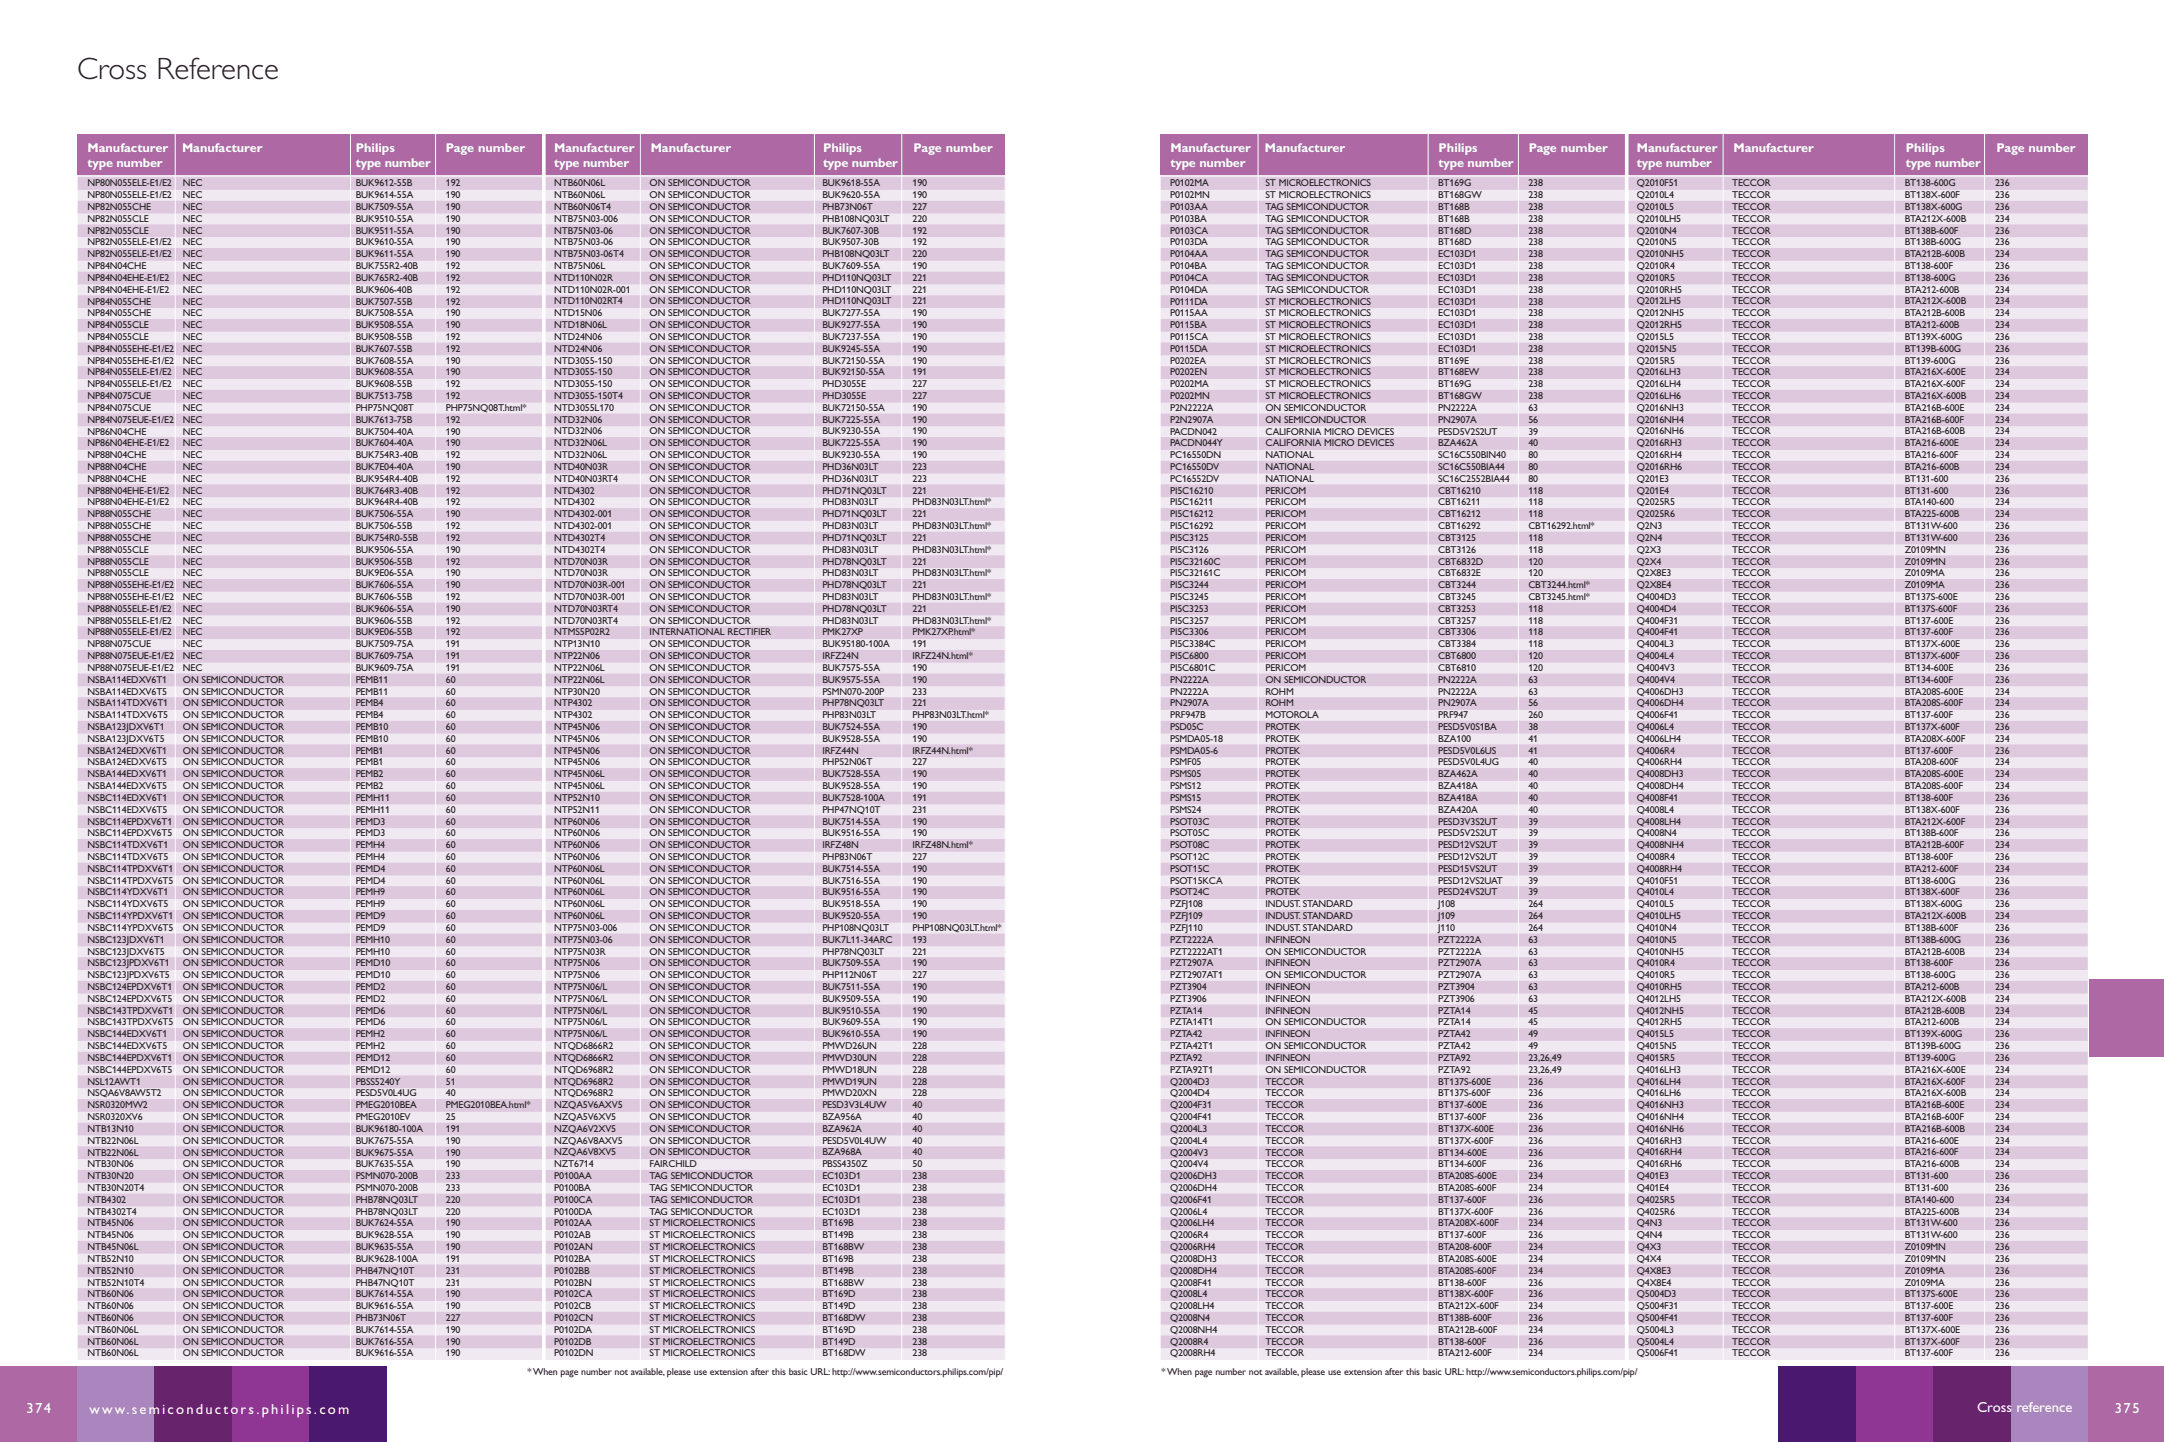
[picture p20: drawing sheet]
<svg xmlns="http://www.w3.org/2000/svg" width="420mm" height="280mm" viewBox="0 0 420 280" stroke-linecap="round" stroke-linejoin="round" font-family="sans-serif">
<defs><g id="words">
<text font-size="6" fill="#231f20" x="15" y="15.4">Cross Reference</text>
<g font-size="2.8" fill="#fff">
<text x="5.1" y="274.1">374</text>
<text x="17.4" y="274.2">www.semiconductors.philips.com</text>
<text x="383.5" y="274">Cross reference</text>
<text x="410.3" y="274.1">375</text>
</g>
<g font-size="2.5" fill="#fff">
<text x="17" y="29.4">Manufacturer</text>
<text x="35.3" y="29.4">Manufacturer</text>
<text x="69" y="29.4">Philips</text>
<text x="86.5" y="29.4">Page number</text>
<text x="107.5" y="29.4">Manufacturer</text>
<text x="126.2" y="29.4">Manufacturer</text>
<text x="159.7" y="29.4">Philips</text>
<text x="177.2" y="29.4">Page number</text>
<text x="227.1" y="29.4">Manufacturer</text>
<text x="245.4" y="29.4">Manufacturer</text>
<text x="279.1" y="29.4">Philips</text>
<text x="296.6" y="29.4">Page number</text>
<text x="317.6" y="29.4">Manufacturer</text>
<text x="336.3" y="29.4">Manufacturer</text>
<text x="369.7" y="29.4">Philips</text>
<text x="387.3" y="29.4">Page number</text>
<text x="17" y="32.4">type number</text>
<text x="69" y="32.4">type number</text>
<text x="107.5" y="32.4">type number</text>
<text x="159.7" y="32.4">type number</text>
<text x="227.1" y="32.4">type number</text>
<text x="279.1" y="32.4">type number</text>
<text x="317.6" y="32.4">type number</text>
<text x="369.7" y="32.4">type number</text>
</g>
<g font-size="1.9" fill="#231f20">
<text x="17" y="36.1">NP80N055ELE-E1/E2</text>
<text x="17" y="38.4">NP80N055ELE-E1/E2</text>
<text x="17" y="40.7">NP82N055CHE</text>
<text x="35.5" y="36.1">NEC</text>
<text x="35.5" y="38.4">NEC</text>
<text x="35.5" y="40.7">NEC</text>
<text x="69" y="36.1">BUK9612-55B</text>
<text x="69" y="38.4">BUK9614-55A</text>
<text x="69" y="40.7">BUK7509-55A</text>
<text x="86.5" y="36.1">192</text>
<text x="86.5" y="38.4">190</text>
<text x="86.5" y="40.7">190</text>
<text x="107.5" y="36.1">NTB60N06L</text>
<text x="107.5" y="38.4">NTB60N06L</text>
<text x="107.5" y="40.7">NTB60N06T4</text>
<text x="126" y="36.1">ON SEMICONDUCTOR</text>
<text x="126" y="38.4">ON SEMICONDUCTOR</text>
<text x="126" y="40.7">ON SEMICONDUCTOR</text>
<text x="159.5" y="36.1">BUK9618-55A</text>
<text x="159.5" y="38.4">BUK9620-55A</text>
<text x="159.5" y="40.7">PHB73N06T</text>
<text x="177" y="36.1">190</text>
<text x="177" y="38.4">190</text>
<text x="177" y="40.7">227</text>
<text x="227" y="36.1">P0102MA</text>
<text x="227" y="38.4">P0102MN</text>
<text x="227" y="40.7">P0103AA</text>
<text x="245.5" y="36.1">ST MICROELECTRONICS</text>
<text x="245.5" y="38.4">ST MICROELECTRONICS</text>
<text x="245.5" y="40.7">TAG SEMICONDUCTOR</text>
<text x="279" y="40.7">BT168B</text>
<text x="279" y="36.1">BT169G</text>
<text x="279" y="38.4">BT168GW</text>
<text x="296.5" y="40.7">238</text>
<text x="296.5" y="36.1">238</text>
<text x="296.5" y="38.4">238</text>
<text x="317.5" y="36.1">Q2010F51</text>
<text x="317.5" y="38.4">Q2010L4</text>
<text x="317.5" y="40.7">Q2010L5</text>
<text x="336" y="36.1">TECCOR</text>
<text x="336" y="38.4">TECCOR</text>
<text x="336" y="40.7">TECCOR</text>
<text x="369.5" y="36.1">BT138-600G</text>
<text x="369.5" y="38.4">BT138X-600F</text>
<text x="369.5" y="40.7">BT138X-600G</text>
<text x="387" y="36.1">236</text>
<text x="387" y="38.4">236</text>
<text x="387" y="40.7">236</text>
<text x="17" y="43">NP82N055CLE</text>
<text x="17" y="45.3">NP82N055CLE</text>
<text x="17" y="47.6">NP82N055ELE-E1/E2</text>
<text x="35.5" y="43">NEC</text>
<text x="35.5" y="45.3">NEC</text>
<text x="35.5" y="47.6">NEC</text>
<text x="69" y="43">BUK9510-55A</text>
<text x="69" y="45.3">BUK9511-55A</text>
<text x="69" y="47.6">BUK9610-55A</text>
<text x="86.5" y="43">190</text>
<text x="86.5" y="45.3">190</text>
<text x="86.5" y="47.6">190</text>
<text x="107.5" y="43">NTB75N03-006</text>
<text x="107.5" y="45.3">NTB75N03-06</text>
<text x="107.5" y="47.6">NTB75N03-06</text>
<text x="126" y="43">ON SEMICONDUCTOR</text>
<text x="126" y="45.3">ON SEMICONDUCTOR</text>
<text x="126" y="47.6">ON SEMICONDUCTOR</text>
<text x="159.5" y="43">PHB108NQ03LT</text>
<text x="159.5" y="45.3">BUK7607-30B</text>
<text x="159.5" y="47.6">BUK9507-30B</text>
<text x="177" y="43">220</text>
<text x="177" y="45.3">192</text>
<text x="177" y="47.6">192</text>
<text x="227" y="43">P0103BA</text>
<text x="227" y="45.3">P0103CA</text>
<text x="227" y="47.6">P0103DA</text>
<text x="245.5" y="43">TAG SEMICONDUCTOR</text>
<text x="245.5" y="45.3">TAG SEMICONDUCTOR</text>
<text x="245.5" y="47.6">TAG SEMICONDUCTOR</text>
<text x="279" y="43">BT168B</text>
<text x="279" y="45.3">BT168D</text>
<text x="279" y="47.6">BT168D</text>
<text x="296.5" y="43">238</text>
<text x="296.5" y="45.3">238</text>
<text x="296.5" y="47.6">238</text>
<text x="317.5" y="43">Q2010LH5</text>
<text x="317.5" y="45.3">Q2010N4</text>
<text x="317.5" y="47.6">Q2010N5</text>
<text x="336" y="43">TECCOR</text>
<text x="336" y="45.3">TECCOR</text>
<text x="336" y="47.6">TECCOR</text>
<text x="369.5" y="43">BTA212X-600B</text>
<text x="369.5" y="45.3">BT138B-600F</text>
<text x="369.5" y="47.6">BT138B-600G</text>
<text x="387" y="45.3">236</text>
<text x="387" y="47.6">236</text>
<text x="387" y="43">234</text>
<text x="17" y="49.9">NP82N055ELE-E1/E2</text>
<text x="17" y="52.2">NP84N04CHE</text>
<text x="35.5" y="49.9">NEC</text>
<text x="35.5" y="52.2">NEC</text>
<text x="69" y="49.9">BUK9611-55A</text>
<text x="69" y="52.2">BUK755R2-40B</text>
<text x="86.5" y="49.9">190</text>
<text x="86.5" y="52.2">192</text>
<text x="107.5" y="49.9">NTB75N03-06T4</text>
<text x="107.5" y="52.2">NTB75N06L</text>
<text x="126" y="52.2">ON SEMICONDUCTOR</text>
<text x="126" y="49.9">ON SEMICONDUCTOR</text>
<text x="159.5" y="52.2">BUK7609-55A</text>
<text x="159.5" y="49.9">PHB108NQ03LT</text>
<text x="177" y="52.2">190</text>
<text x="177" y="49.9">220</text>
<text x="227" y="49.9">P0104AA</text>
<text x="227" y="52.2">P0104BA</text>
<text x="245.5" y="52.2">TAG SEMICONDUCTOR</text>
<text x="245.5" y="49.9">TAG SEMICONDUCTOR</text>
<text x="279" y="52.2">EC103D1</text>
<text x="279" y="49.9">EC103D1</text>
<text x="296.5" y="52.2">238</text>
<text x="296.5" y="49.9">238</text>
<text x="317.5" y="49.9">Q2010NH5</text>
<text x="317.5" y="52.2">Q2010R4</text>
<text x="336" y="49.9">TECCOR</text>
<text x="336" y="52.2">TECCOR</text>
<text x="369.5" y="49.9">BTA212B-600B</text>
<text x="369.5" y="52.2">BT138-600F</text>
<text x="387" y="52.2">236</text>
<text x="387" y="49.9">234</text>
<text x="17" y="54.5">NP84N04EHE-E1/E2</text>
<text x="17" y="56.8">NP84N04EHE-E1/E2</text>
<text x="17" y="59.1">NP84N055CHE</text>
<text x="35.5" y="54.5">NEC</text>
<text x="35.5" y="56.8">NEC</text>
<text x="35.5" y="59.1">NEC</text>
<text x="69" y="54.5">BUK765R2-40B</text>
<text x="69" y="56.8">BUK9606-40B</text>
<text x="69" y="59.1">BUK7507-55B</text>
<text x="86.5" y="54.5">192</text>
<text x="86.5" y="56.8">192</text>
<text x="86.5" y="59.1">192</text>
<text x="107.5" y="54.5">NTD110N02R</text>
<text x="107.5" y="56.8">NTD110N02R-001</text>
<text x="107.5" y="59.1">NTD110N02RT4</text>
<text x="126" y="54.5">ON SEMICONDUCTOR</text>
<text x="126" y="56.8">ON SEMICONDUCTOR</text>
<text x="126" y="59.1">ON SEMICONDUCTOR</text>
<text x="159.5" y="54.5">PHD110NQ03LT</text>
<text x="159.5" y="56.8">PHD110NQ03LT</text>
<text x="159.5" y="59.1">PHD110NQ03LT</text>
<text x="177" y="54.5">221</text>
<text x="177" y="56.8">221</text>
<text x="177" y="59.1">221</text>
<text x="227" y="54.5">P0104CA</text>
<text x="227" y="56.8">P0104DA</text>
<text x="227" y="59.1">P0111DA</text>
<text x="245.5" y="54.5">TAG SEMICONDUCTOR</text>
<text x="245.5" y="56.8">TAG SEMICONDUCTOR</text>
<text x="245.5" y="59.1">ST MICROELECTRONICS</text>
<text x="279" y="54.5">EC103D1</text>
<text x="279" y="56.8">EC103D1</text>
<text x="279" y="59.1">EC103D1</text>
<text x="296.5" y="54.5">238</text>
<text x="296.5" y="56.8">238</text>
<text x="296.5" y="59.1">238</text>
<text x="317.5" y="54.5">Q2010R5</text>
<text x="317.5" y="56.8">Q2010RH5</text>
<text x="317.5" y="59.1">Q2012LH5</text>
<text x="336" y="54.5">TECCOR</text>
<text x="336" y="56.8">TECCOR</text>
<text x="336" y="59.1">TECCOR</text>
<text x="369.5" y="54.5">BT138-600G</text>
<text x="369.5" y="56.8">BTA212-600B</text>
<text x="369.5" y="59.1">BTA212X-600B</text>
<text x="387" y="54.5">236</text>
<text x="387" y="56.8">234</text>
<text x="387" y="59.1">234</text>
<text x="17" y="61.4">NP84N055CHE</text>
<text x="17" y="63.7">NP84N055CLE</text>
<text x="17" y="66">NP84N055CLE</text>
<text x="35.5" y="61.4">NEC</text>
<text x="35.5" y="63.7">NEC</text>
<text x="35.5" y="66">NEC</text>
<text x="69" y="61.4">BUK7508-55A</text>
<text x="69" y="63.7">BUK9508-55A</text>
<text x="69" y="66">BUK9508-55B</text>
<text x="86.5" y="61.4">190</text>
<text x="86.5" y="63.7">190</text>
<text x="86.5" y="66">192</text>
<text x="107.5" y="61.4">NTD15N06</text>
<text x="107.5" y="63.7">NTD18N06L</text>
<text x="107.5" y="66">NTD24N06</text>
<text x="126" y="61.4">ON SEMICONDUCTOR</text>
<text x="126" y="63.7">ON SEMICONDUCTOR</text>
<text x="126" y="66">ON SEMICONDUCTOR</text>
<text x="159.5" y="61.4">BUK7277-55A</text>
<text x="159.5" y="63.7">BUK9277-55A</text>
<text x="159.5" y="66">BUK7237-55A</text>
<text x="177" y="61.4">190</text>
<text x="177" y="63.7">190</text>
<text x="177" y="66">190</text>
<text x="227" y="61.4">P0115AA</text>
<text x="227" y="63.7">P0115BA</text>
<text x="227" y="66">P0115CA</text>
<text x="245.5" y="63.7">ST MICROELECTRONICS</text>
<text x="245.5" y="66">ST MICROELECTRONICS</text>
<text x="245.5" y="61.4">ST MICROELECTRONICS</text>
<text x="279" y="63.7">EC103D1</text>
<text x="279" y="66">EC103D1</text>
<text x="279" y="61.4">EC103D1</text>
<text x="296.5" y="63.7">238</text>
<text x="296.5" y="66">238</text>
<text x="296.5" y="61.4">238</text>
<text x="317.5" y="61.4">Q2012NH5</text>
<text x="317.5" y="63.7">Q2012RH5</text>
<text x="317.5" y="66">Q2015L5</text>
<text x="336" y="61.4">TECCOR</text>
<text x="336" y="63.7">TECCOR</text>
<text x="336" y="66">TECCOR</text>
<text x="369.5" y="61.4">BTA212B-600B</text>
<text x="369.5" y="63.7">BTA212-600B</text>
<text x="369.5" y="66">BT139X-600G</text>
<text x="387" y="66">236</text>
<text x="387" y="61.4">234</text>
<text x="387" y="63.7">234</text>
<text x="17" y="68.2">NP84N055EHE-E1/E2</text>
<text x="17" y="70.5">NP84N055EHE-E1/E2</text>
<text x="35.5" y="68.2">NEC</text>
<text x="35.5" y="70.5">NEC</text>
<text x="69" y="68.2">BUK7607-55B</text>
<text x="69" y="70.5">BUK7608-55A</text>
<text x="86.5" y="68.2">192</text>
<text x="86.5" y="70.5">190</text>
<text x="107.5" y="68.2">NTD24N06</text>
<text x="107.5" y="70.5">NTD3055-150</text>
<text x="126" y="68.2">ON SEMICONDUCTOR</text>
<text x="126" y="70.5">ON SEMICONDUCTOR</text>
<text x="159.5" y="68.2">BUK9245-55A</text>
<text x="159.5" y="70.5">BUK72150-55A</text>
<text x="177" y="68.2">190</text>
<text x="177" y="70.5">190</text>
<text x="227" y="68.2">P0115DA</text>
<text x="227" y="70.5">P0202EA</text>
<text x="245.5" y="68.2">ST MICROELECTRONICS</text>
<text x="245.5" y="70.5">ST MICROELECTRONICS</text>
<text x="279" y="68.2">EC103D1</text>
<text x="279" y="70.5">BT169E</text>
<text x="296.5" y="68.2">238</text>
<text x="296.5" y="70.5">238</text>
<text x="317.5" y="68.2">Q2015N5</text>
<text x="317.5" y="70.5">Q2015R5</text>
<text x="336" y="68.2">TECCOR</text>
<text x="336" y="70.5">TECCOR</text>
<text x="369.5" y="68.2">BT139B-600G</text>
<text x="369.5" y="70.5">BT139-600G</text>
<text x="387" y="68.2">236</text>
<text x="387" y="70.5">236</text>
<text x="17" y="72.8">NP84N055ELE-E1/E2</text>
<text x="17" y="75.1">NP84N055ELE-E1/E2</text>
<text x="17" y="77.4">NP84N075CUE</text>
<text x="35.5" y="72.8">NEC</text>
<text x="35.5" y="75.1">NEC</text>
<text x="35.5" y="77.4">NEC</text>
<text x="69" y="72.8">BUK9608-55A</text>
<text x="69" y="75.1">BUK9608-55B</text>
<text x="69" y="77.4">BUK7513-75B</text>
<text x="86.5" y="72.8">190</text>
<text x="86.5" y="75.1">192</text>
<text x="86.5" y="77.4">192</text>
<text x="107.5" y="72.8">NTD3055-150</text>
<text x="107.5" y="75.1">NTD3055-150</text>
<text x="107.5" y="77.4">NTD3055-150T4</text>
<text x="126" y="77.4">ON SEMICONDUCTOR</text>
<text x="126" y="72.8">ON SEMICONDUCTOR</text>
<text x="126" y="75.1">ON SEMICONDUCTOR</text>
<text x="159.5" y="77.4">PHD3055E</text>
<text x="159.5" y="72.8">BUK92150-55A</text>
<text x="159.5" y="75.1">PHD3055E</text>
<text x="177" y="77.4">227</text>
<text x="177" y="75.1">227</text>
<text x="177" y="72.8">191</text>
<text x="227" y="72.8">P0202EN</text>
<text x="227" y="75.1">P0202MA</text>
<text x="227" y="77.4">P0202MN</text>
<text x="245.5" y="72.8">ST MICROELECTRONICS</text>
<text x="245.5" y="75.1">ST MICROELECTRONICS</text>
<text x="245.5" y="77.4">ST MICROELECTRONICS</text>
<text x="279" y="72.8">BT168EW</text>
<text x="279" y="75.1">BT169G</text>
<text x="279" y="77.4">BT168GW</text>
<text x="296.5" y="72.8">238</text>
<text x="296.5" y="75.1">238</text>
<text x="296.5" y="77.4">238</text>
<text x="317.5" y="72.8">Q2016LH3</text>
<text x="317.5" y="75.1">Q2016LH4</text>
<text x="317.5" y="77.4">Q2016LH6</text>
<text x="336" y="72.8">TECCOR</text>
<text x="336" y="75.1">TECCOR</text>
<text x="336" y="77.4">TECCOR</text>
<text x="369.5" y="72.8">BTA216X-600E</text>
<text x="369.5" y="75.1">BTA216X-600F</text>
<text x="369.5" y="77.4">BTA216X-600B</text>
<text x="387" y="72.8">234</text>
<text x="387" y="75.1">234</text>
<text x="387" y="77.4">234</text>
<text x="17" y="79.7">NP84N075CUE</text>
<text x="17" y="82">NP84N075EUE-E1/E2</text>
<text x="35.5" y="79.7">NEC</text>
<text x="35.5" y="82">NEC</text>
<text x="69" y="79.7">PHP75NQ08T</text>
<text x="69" y="82">BUK7613-75B</text>
<text x="86.5" y="79.7">PHP75NQ08T.html*</text>
<text x="86.5" y="82">192</text>
<text x="107.5" y="79.7">NTD3055L170</text>
<text x="107.5" y="82">NTD32N06</text>
<text x="126" y="79.7">ON SEMICONDUCTOR</text>
<text x="126" y="82">ON SEMICONDUCTOR</text>
<text x="159.5" y="79.7">BUK72150-55A</text>
<text x="159.5" y="82">BUK7225-55A</text>
<text x="177" y="79.7">190</text>
<text x="177" y="82">190</text>
<text x="227" y="79.7">P2N2222A</text>
<text x="227" y="82">P2N2907A</text>
<text x="245.5" y="79.7">ON SEMICONDUCTOR</text>
<text x="245.5" y="82">ON SEMICONDUCTOR</text>
<text x="279" y="79.7">PN2222A</text>
<text x="279" y="82">PN2907A</text>
<text x="296.5" y="79.7">63</text>
<text x="296.5" y="82">56</text>
<text x="317.5" y="79.7">Q2016NH3</text>
<text x="317.5" y="82">Q2016NH4</text>
<text x="336" y="79.7">TECCOR</text>
<text x="336" y="82">TECCOR</text>
<text x="369.5" y="79.7">BTA216B-600E</text>
<text x="369.5" y="82">BTA216B-600F</text>
<text x="387" y="79.7">234</text>
<text x="387" y="82">234</text>
<text x="17" y="84.3">NP86N04CHE</text>
<text x="17" y="86.6">NP86N04EHE-E1/E2</text>
<text x="17" y="88.9">NP88N04CHE</text>
<text x="35.5" y="84.3">NEC</text>
<text x="35.5" y="86.6">NEC</text>
<text x="35.5" y="88.9">NEC</text>
<text x="69" y="84.3">BUK7504-40A</text>
<text x="69" y="86.6">BUK7604-40A</text>
<text x="69" y="88.9">BUK754R3-40B</text>
<text x="86.5" y="84.3">190</text>
<text x="86.5" y="86.6">190</text>
<text x="86.5" y="88.9">192</text>
<text x="107.5" y="84.3">NTD32N06</text>
<text x="107.5" y="86.6">NTD32N06L</text>
<text x="107.5" y="88.9">NTD32N06L</text>
<text x="126" y="84.3">ON SEMICONDUCTOR</text>
<text x="126" y="86.6">ON SEMICONDUCTOR</text>
<text x="126" y="88.9">ON SEMICONDUCTOR</text>
<text x="159.5" y="84.3">BUK9230-55A</text>
<text x="159.5" y="86.6">BUK7225-55A</text>
<text x="159.5" y="88.9">BUK9230-55A</text>
<text x="177" y="84.3">190</text>
<text x="177" y="86.6">190</text>
<text x="177" y="88.9">190</text>
<text x="227" y="84.3">PACDN042</text>
<text x="227" y="86.6">PACDN044Y</text>
<text x="227" y="88.9">PC16550DN</text>
<text x="245.5" y="84.3">CALIFORNIA MICRO DEVICES</text>
<text x="245.5" y="86.6">CALIFORNIA MICRO DEVICES</text>
<text x="245.5" y="88.9">NATIONAL</text>
<text x="279" y="88.9">SC16C550BIN40</text>
<text x="279" y="84.3">PESD5V2S2UT</text>
<text x="279" y="86.6">BZA462A</text>
<text x="296.5" y="88.9">80</text>
<text x="296.5" y="84.3">39</text>
<text x="296.5" y="86.6">40</text>
<text x="317.5" y="84.3">Q2016NH6</text>
<text x="317.5" y="86.6">Q2016RH3</text>
<text x="317.5" y="88.9">Q2016RH4</text>
<text x="336" y="84.3">TECCOR</text>
<text x="336" y="86.6">TECCOR</text>
<text x="336" y="88.9">TECCOR</text>
<text x="369.5" y="84.3">BTA216B-600B</text>
<text x="369.5" y="86.6">BTA216-600E</text>
<text x="369.5" y="88.9">BTA216-600F</text>
<text x="387" y="84.3">234</text>
<text x="387" y="86.6">234</text>
<text x="387" y="88.9">234</text>
<text x="17" y="91.2">NP88N04CHE</text>
<text x="17" y="93.5">NP88N04CHE</text>
<text x="17" y="95.8">NP88N04EHE-E1/E2</text>
<text x="35.5" y="91.2">NEC</text>
<text x="35.5" y="93.5">NEC</text>
<text x="35.5" y="95.8">NEC</text>
<text x="69" y="91.2">BUK7E04-40A</text>
<text x="69" y="93.5">BUK954R4-40B</text>
<text x="69" y="95.8">BUK764R3-40B</text>
<text x="86.5" y="91.2">190</text>
<text x="86.5" y="93.5">192</text>
<text x="86.5" y="95.8">192</text>
<text x="107.5" y="91.2">NTD40N03R</text>
<text x="107.5" y="93.5">NTD40N03RT4</text>
<text x="107.5" y="95.8">NTD4302</text>
<text x="126" y="91.2">ON SEMICONDUCTOR</text>
<text x="126" y="93.5">ON SEMICONDUCTOR</text>
<text x="126" y="95.8">ON SEMICONDUCTOR</text>
<text x="159.5" y="91.2">PHD36N03LT</text>
<text x="159.5" y="93.5">PHD36N03LT</text>
<text x="159.5" y="95.8">PHD71NQ03LT</text>
<text x="177" y="91.2">223</text>
<text x="177" y="93.5">223</text>
<text x="177" y="95.8">221</text>
<text x="227" y="91.2">PC16550DV</text>
<text x="227" y="93.5">PC16552DV</text>
<text x="227" y="95.8">PI5C16210</text>
<text x="245.5" y="95.8">PERICOM</text>
<text x="245.5" y="91.2">NATIONAL</text>
<text x="245.5" y="93.5">NATIONAL</text>
<text x="279" y="91.2">SC16C550BIA44</text>
<text x="279" y="93.5">SC16C2552BIA44</text>
<text x="279" y="95.8">CBT16210</text>
<text x="296.5" y="91.2">80</text>
<text x="296.5" y="93.5">80</text>
<text x="296.5" y="95.8">118</text>
<text x="317.5" y="91.2">Q2016RH6</text>
<text x="317.5" y="93.5">Q201E3</text>
<text x="317.5" y="95.8">Q201E4</text>
<text x="336" y="91.2">TECCOR</text>
<text x="336" y="93.5">TECCOR</text>
<text x="336" y="95.8">TECCOR</text>
<text x="369.5" y="91.2">BTA216-600B</text>
<text x="369.5" y="93.5">BT131-600</text>
<text x="369.5" y="95.8">BT131-600</text>
<text x="387" y="93.5">236</text>
<text x="387" y="95.8">236</text>
<text x="387" y="91.2">234</text>
<text x="17" y="98.1">NP88N04EHE-E1/E2</text>
<text x="17" y="100.3">NP88N055CHE</text>
<text x="35.5" y="98.1">NEC</text>
<text x="35.5" y="100.3">NEC</text>
<text x="69" y="98.1">BUK964R4-40B</text>
<text x="69" y="100.3">BUK7506-55A</text>
<text x="86.5" y="98.1">192</text>
<text x="86.5" y="100.3">190</text>
<text x="107.5" y="98.1">NTD4302</text>
<text x="107.5" y="100.3">NTD4302-001</text>
<text x="126" y="98.1">ON SEMICONDUCTOR</text>
<text x="126" y="100.3">ON SEMICONDUCTOR</text>
<text x="159.5" y="98.1">PHD83N03LT</text>
<text x="159.5" y="100.3">PHD71NQ03LT</text>
<text x="177" y="98.1">PHD83N03LT.html*</text>
<text x="177" y="100.3">221</text>
<text x="227" y="98.1">PI5C16211</text>
<text x="227" y="100.3">PI5C16212</text>
<text x="245.5" y="98.1">PERICOM</text>
<text x="245.5" y="100.3">PERICOM</text>
<text x="279" y="98.1">CBT16211</text>
<text x="279" y="100.3">CBT16212</text>
<text x="296.5" y="98.1">118</text>
<text x="296.5" y="100.3">118</text>
<text x="317.5" y="98.1">Q2025R5</text>
<text x="317.5" y="100.3">Q2025R6</text>
<text x="336" y="98.1">TECCOR</text>
<text x="336" y="100.3">TECCOR</text>
<text x="369.5" y="98.1">BTA140-600</text>
<text x="369.5" y="100.3">BTA225-600B</text>
<text x="387" y="98.1">234</text>
<text x="387" y="100.3">234</text>
<text x="17" y="102.6">NP88N055CHE</text>
<text x="17" y="104.9">NP88N055CHE</text>
<text x="17" y="107.2">NP88N055CLE</text>
<text x="35.5" y="102.6">NEC</text>
<text x="35.5" y="104.9">NEC</text>
<text x="35.5" y="107.2">NEC</text>
<text x="69" y="102.6">BUK7506-55B</text>
<text x="69" y="104.9">BUK754R0-55B</text>
<text x="69" y="107.2">BUK9506-55A</text>
<text x="86.5" y="102.6">192</text>
<text x="86.5" y="104.9">192</text>
<text x="86.5" y="107.2">190</text>
<text x="107.5" y="102.6">NTD4302-001</text>
<text x="107.5" y="104.9">NTD4302T4</text>
<text x="107.5" y="107.2">NTD4302T4</text>
<text x="126" y="104.9">ON SEMICONDUCTOR</text>
<text x="126" y="107.2">ON SEMICONDUCTOR</text>
<text x="126" y="102.6">ON SEMICONDUCTOR</text>
<text x="159.5" y="104.9">PHD71NQ03LT</text>
<text x="159.5" y="107.2">PHD83N03LT</text>
<text x="159.5" y="102.6">PHD83N03LT</text>
<text x="177" y="107.2">PHD83N03LT.html*</text>
<text x="177" y="104.9">221</text>
<text x="177" y="102.6">PHD83N03LT.html*</text>
<text x="227" y="102.6">PI5C16292</text>
<text x="227" y="104.9">PI5C3125</text>
<text x="227" y="107.2">PI5C3126</text>
<text x="245.5" y="102.6">PERICOM</text>
<text x="245.5" y="104.9">PERICOM</text>
<text x="245.5" y="107.2">PERICOM</text>
<text x="279" y="102.6">CBT16292</text>
<text x="279" y="104.9">CBT3125</text>
<text x="279" y="107.2">CBT3126</text>
<text x="296.5" y="102.6">CBT16292.html*</text>
<text x="296.5" y="104.9">118</text>
<text x="296.5" y="107.2">118</text>
<text x="317.5" y="102.6">Q2N3</text>
<text x="317.5" y="104.9">Q2N4</text>
<text x="317.5" y="107.2">Q2X3</text>
<text x="336" y="102.6">TECCOR</text>
<text x="336" y="104.9">TECCOR</text>
<text x="336" y="107.2">TECCOR</text>
<text x="369.5" y="102.6">BT131W-600</text>
<text x="369.5" y="104.9">BT131W-600</text>
<text x="369.5" y="107.2">Z0109MN</text>
<text x="387" y="107.2">236</text>
<text x="387" y="102.6">236</text>
<text x="387" y="104.9">236</text>
<text x="17" y="109.5">NP88N055CLE</text>
<text x="17" y="111.8">NP88N055CLE</text>
<text x="35.5" y="109.5">NEC</text>
<text x="35.5" y="111.8">NEC</text>
<text x="69" y="109.5">BUK9506-55B</text>
<text x="69" y="111.8">BUK9E06-55A</text>
<text x="86.5" y="109.5">192</text>
<text x="86.5" y="111.8">190</text>
<text x="107.5" y="109.5">NTD70N03R</text>
<text x="107.5" y="111.8">NTD70N03R</text>
<text x="126" y="109.5">ON SEMICONDUCTOR</text>
<text x="126" y="111.8">ON SEMICONDUCTOR</text>
<text x="159.5" y="109.5">PHD78NQ03LT</text>
<text x="159.5" y="111.8">PHD83N03LT</text>
<text x="177" y="111.8">PHD83N03LT.html*</text>
<text x="177" y="109.5">221</text>
<text x="227" y="109.5">PI5C32160C</text>
<text x="227" y="111.8">PI5C32161C</text>
<text x="245.5" y="109.5">PERICOM</text>
<text x="245.5" y="111.8">PERICOM</text>
<text x="279" y="109.5">CBT6832D</text>
<text x="279" y="111.8">CBT6832E</text>
<text x="296.5" y="109.5">120</text>
<text x="296.5" y="111.8">120</text>
<text x="317.5" y="109.5">Q2X4</text>
<text x="317.5" y="111.8">Q2X8E3</text>
<text x="336" y="109.5">TECCOR</text>
<text x="336" y="111.8">TECCOR</text>
<text x="369.5" y="109.5">Z0109MN</text>
<text x="369.5" y="111.8">Z0109MA</text>
<text x="387" y="109.5">236</text>
<text x="387" y="111.8">236</text>
<text x="17" y="114.1">NP88N055EHE-E1/E2</text>
<text x="17" y="116.4">NP88N055EHE-E1/E2</text>
<text x="17" y="118.7">NP88N055ELE-E1/E2</text>
<text x="35.5" y="114.1">NEC</text>
<text x="35.5" y="116.4">NEC</text>
<text x="35.5" y="118.7">NEC</text>
<text x="69" y="114.1">BUK7606-55A</text>
<text x="69" y="116.4">BUK7606-55B</text>
<text x="69" y="118.7">BUK9606-55A</text>
<text x="86.5" y="114.1">190</text>
<text x="86.5" y="116.4">192</text>
<text x="86.5" y="118.7">190</text>
<text x="107.5" y="114.1">NTD70N03R-001</text>
<text x="107.5" y="116.4">NTD70N03R-001</text>
<text x="107.5" y="118.7">NTD70N03RT4</text>
<text x="126" y="114.1">ON SEMICONDUCTOR</text>
<text x="126" y="116.4">ON SEMICONDUCTOR</text>
<text x="126" y="118.7">ON SEMICONDUCTOR</text>
<text x="159.5" y="114.1">PHD78NQ03LT</text>
<text x="159.5" y="116.4">PHD83N03LT</text>
<text x="159.5" y="118.7">PHD78NQ03LT</text>
<text x="177" y="116.4">PHD83N03LT.html*</text>
<text x="177" y="114.1">221</text>
<text x="177" y="118.7">221</text>
<text x="227" y="114.1">PI5C3244</text>
<text x="227" y="116.4">PI5C3245</text>
<text x="227" y="118.7">PI5C3253</text>
<text x="245.5" y="114.1">PERICOM</text>
<text x="245.5" y="116.4">PERICOM</text>
<text x="245.5" y="118.7">PERICOM</text>
<text x="279" y="114.1">CBT3244</text>
<text x="279" y="116.4">CBT3245</text>
<text x="279" y="118.7">CBT3253</text>
<text x="296.5" y="114.1">CBT3244.html*</text>
<text x="296.5" y="116.4">CBT3245.html*</text>
<text x="296.5" y="118.7">118</text>
<text x="317.5" y="114.1">Q2X8E4</text>
<text x="317.5" y="116.4">Q4004D3</text>
<text x="317.5" y="118.7">Q4004D4</text>
<text x="336" y="114.1">TECCOR</text>
<text x="336" y="116.4">TECCOR</text>
<text x="336" y="118.7">TECCOR</text>
<text x="369.5" y="114.1">Z0109MA</text>
<text x="369.5" y="116.4">BT137S-600E</text>
<text x="369.5" y="118.7">BT137S-600F</text>
<text x="387" y="116.4">236</text>
<text x="387" y="114.1">236</text>
<text x="387" y="118.7">236</text>
<text x="17" y="121">NP88N055ELE-E1/E2</text>
<text x="17" y="123.3">NP88N055ELE-E1/E2</text>
<text x="17" y="125.6">NP88N075CUE</text>
<text x="35.5" y="121">NEC</text>
<text x="35.5" y="123.3">NEC</text>
<text x="35.5" y="125.6">NEC</text>
<text x="69" y="121">BUK9606-55B</text>
<text x="69" y="123.3">BUK9E06-55B</text>
<text x="69" y="125.6">BUK7509-75A</text>
<text x="86.5" y="121">192</text>
<text x="86.5" y="123.3">192</text>
<text x="86.5" y="125.6">191</text>
<text x="107.5" y="121">NTD70N03RT4</text>
<text x="107.5" y="123.3">NTMS5P02R2</text>
<text x="107.5" y="125.6">NTP13N10</text>
<text x="126" y="123.3">INTERNATIONAL RECTIFIER</text>
<text x="126" y="125.6">ON SEMICONDUCTOR</text>
<text x="126" y="121">ON SEMICONDUCTOR</text>
<text x="159.5" y="125.6">BUK95180-100A</text>
<text x="159.5" y="121">PHD83N03LT</text>
<text x="159.5" y="123.3">PMK27XP</text>
<text x="177" y="123.3">PMK27XP.html*</text>
<text x="177" y="125.6">191</text>
<text x="177" y="121">PHD83N03LT.html*</text>
<text x="227" y="121">PI5C3257</text>
<text x="227" y="123.3">PI5C3306</text>
<text x="227" y="125.6">PI5C3384C</text>
<text x="245.5" y="121">PERICOM</text>
<text x="245.5" y="123.3">PERICOM</text>
<text x="245.5" y="125.6">PERICOM</text>
<text x="279" y="121">CBT3257</text>
<text x="279" y="123.3">CBT3306</text>
<text x="279" y="125.6">CBT3384</text>
<text x="296.5" y="121">118</text>
<text x="296.5" y="123.3">118</text>
<text x="296.5" y="125.6">118</text>
<text x="317.5" y="121">Q4004F31</text>
<text x="317.5" y="123.3">Q4004F41</text>
<text x="317.5" y="125.6">Q4004L3</text>
<text x="336" y="121">TECCOR</text>
<text x="336" y="123.3">TECCOR</text>
<text x="336" y="125.6">TECCOR</text>
<text x="369.5" y="121">BT137-600E</text>
<text x="369.5" y="123.3">BT137-600F</text>
<text x="369.5" y="125.6">BT137X-600E</text>
<text x="387" y="125.6">236</text>
<text x="387" y="121">236</text>
<text x="387" y="123.3">236</text>
<text x="17" y="127.9">NP88N075EUE-E1/E2</text>
<text x="17" y="130.2">NP88N075EUE-E1/E2</text>
<text x="35.5" y="127.9">NEC</text>
<text x="35.5" y="130.2">NEC</text>
<text x="69" y="127.9">BUK7609-75A</text>
<text x="69" y="130.2">BUK9609-75A</text>
<text x="86.5" y="127.9">191</text>
<text x="86.5" y="130.2">191</text>
<text x="107.5" y="127.9">NTP22N06</text>
<text x="107.5" y="130.2">NTP22N06L</text>
<text x="126" y="127.9">ON SEMICONDUCTOR</text>
<text x="126" y="130.2">ON SEMICONDUCTOR</text>
<text x="159.5" y="127.9">IRFZ24N</text>
<text x="159.5" y="130.2">BUK7575-55A</text>
<text x="177" y="127.9">IRFZ24N.html*</text>
<text x="177" y="130.2">190</text>
<text x="227" y="127.9">PI5C6800</text>
<text x="227" y="130.2">PI5C6801C</text>
<text x="245.5" y="127.9">PERICOM</text>
<text x="245.5" y="130.2">PERICOM</text>
<text x="279" y="127.9">CBT6800</text>
<text x="279" y="130.2">CBT6810</text>
<text x="296.5" y="127.9">120</text>
<text x="296.5" y="130.2">120</text>
<text x="317.5" y="127.9">Q4004L4</text>
<text x="317.5" y="130.2">Q4004V3</text>
<text x="336" y="127.9">TECCOR</text>
<text x="336" y="130.2">TECCOR</text>
<text x="369.5" y="127.9">BT137X-600F</text>
<text x="369.5" y="130.2">BT134-600E</text>
<text x="387" y="127.9">236</text>
<text x="387" y="130.2">236</text>
<text x="17" y="132.5">NSBA114EDXV6T1</text>
<text x="17" y="134.7">NSBA114EDXV6T5</text>
<text x="17" y="137">NSBA114TDXV6T1</text>
<text x="35.5" y="132.5">ON SEMICONDUCTOR</text>
<text x="35.5" y="134.7">ON SEMICONDUCTOR</text>
<text x="35.5" y="137">ON SEMICONDUCTOR</text>
<text x="69" y="132.5">PEMB11</text>
<text x="69" y="134.7">PEMB11</text>
<text x="69" y="137">PEMB4</text>
<text x="86.5" y="132.5">60</text>
<text x="86.5" y="134.7">60</text>
<text x="86.5" y="137">60</text>
<text x="107.5" y="132.4">NTP22N06L</text>
<text x="107.5" y="134.7">NTP30N20</text>
<text x="107.5" y="137">NTP4302</text>
<text x="126" y="132.4">ON SEMICONDUCTOR</text>
<text x="126" y="134.7">ON SEMICONDUCTOR</text>
<text x="126" y="137">ON SEMICONDUCTOR</text>
<text x="159.5" y="132.4">BUK9575-55A</text>
<text x="159.5" y="134.7">PSMN070-200P</text>
<text x="159.5" y="137">PHP78NQ03LT</text>
<text x="177" y="134.7">233</text>
<text x="177" y="137">221</text>
<text x="177" y="132.4">190</text>
<text x="227" y="132.5">PN2222A</text>
<text x="227" y="134.7">PN2222A</text>
<text x="227" y="137">PN2907A</text>
<text x="245.5" y="132.5">ON SEMICONDUCTOR</text>
<text x="245.5" y="134.7">ROHM</text>
<text x="245.5" y="137">ROHM</text>
<text x="279" y="132.5">PN2222A</text>
<text x="279" y="134.7">PN2222A</text>
<text x="279" y="137">PN2907A</text>
<text x="296.5" y="132.5">63</text>
<text x="296.5" y="134.7">63</text>
<text x="296.5" y="137">56</text>
<text x="317.5" y="132.4">Q4004V4</text>
<text x="317.5" y="134.7">Q4006DH3</text>
<text x="317.5" y="137">Q4006DH4</text>
<text x="336" y="132.4">TECCOR</text>
<text x="336" y="134.7">TECCOR</text>
<text x="336" y="137">TECCOR</text>
<text x="369.5" y="132.4">BT134-600F</text>
<text x="369.5" y="134.7">BTA208S-600E</text>
<text x="369.5" y="137">BTA208S-600F</text>
<text x="387" y="132.4">236</text>
<text x="387" y="134.7">234</text>
<text x="387" y="137">234</text>
<text x="17" y="139.3">NSBA114TDXV6T5</text>
<text x="17" y="141.6">NSBA123JDXV6T1</text>
<text x="17" y="143.9">NSBA123JDXV6T5</text>
<text x="35.5" y="139.3">ON SEMICONDUCTOR</text>
<text x="35.5" y="141.6">ON SEMICONDUCTOR</text>
<text x="35.5" y="143.9">ON SEMICONDUCTOR</text>
<text x="69" y="139.3">PEMB4</text>
<text x="69" y="141.6">PEMB10</text>
<text x="69" y="143.9">PEMB10</text>
<text x="86.5" y="139.3">60</text>
<text x="86.5" y="141.6">60</text>
<text x="86.5" y="143.9">60</text>
<text x="107.5" y="139.3">NTP4302</text>
<text x="107.5" y="141.6">NTP45N06</text>
<text x="107.5" y="143.9">NTP45N06</text>
<text x="126" y="139.3">ON SEMICONDUCTOR</text>
<text x="126" y="141.6">ON SEMICONDUCTOR</text>
<text x="126" y="143.9">ON SEMICONDUCTOR</text>
<text x="159.5" y="139.3">PHP83N03LT</text>
<text x="159.5" y="141.6">BUK7524-55A</text>
<text x="159.5" y="143.9">BUK9528-55A</text>
<text x="177" y="139.3">PHP83N03LT.html*</text>
<text x="177" y="141.6">190</text>
<text x="177" y="143.9">190</text>
<text x="227" y="139.3">PRF947B</text>
<text x="227" y="141.6">PSD05C</text>
<text x="227" y="143.9">PSMDA05-18</text>
<text x="245.5" y="139.3">MOTOROLA</text>
<text x="245.5" y="141.6">PROTEK</text>
<text x="245.5" y="143.9">PROTEK</text>
<text x="279" y="139.3">PRF947</text>
<text x="279" y="141.6">PESD5V0S1BA</text>
<text x="279" y="143.9">BZA100</text>
<text x="296.5" y="139.3">260</text>
<text x="296.5" y="141.6">38</text>
<text x="296.5" y="143.9">41</text>
<text x="317.5" y="139.3">Q4006F41</text>
<text x="317.5" y="141.6">Q4006L4</text>
<text x="317.5" y="143.9">Q4006LH4</text>
<text x="336" y="139.3">TECCOR</text>
<text x="336" y="141.6">TECCOR</text>
<text x="336" y="143.9">TECCOR</text>
<text x="369.5" y="139.3">BT137-600F</text>
<text x="369.5" y="141.6">BT137X-600F</text>
<text x="369.5" y="143.9">BTA208X-600F</text>
<text x="387" y="139.3">236</text>
<text x="387" y="141.6">236</text>
<text x="387" y="143.9">234</text>
<text x="17" y="146.2">NSBA124EDXV6T1</text>
<text x="17" y="148.5">NSBA124EDXV6T5</text>
<text x="35.5" y="146.2">ON SEMICONDUCTOR</text>
<text x="35.5" y="148.5">ON SEMICONDUCTOR</text>
<text x="69" y="146.2">PEMB1</text>
<text x="69" y="148.5">PEMB1</text>
<text x="86.5" y="146.2">60</text>
<text x="86.5" y="148.5">60</text>
<text x="107.5" y="146.2">NTP45N06</text>
<text x="107.5" y="148.5">NTP45N06</text>
<text x="126" y="146.2">ON SEMICONDUCTOR</text>
<text x="126" y="148.5">ON SEMICONDUCTOR</text>
<text x="159.5" y="146.2">IRFZ44N</text>
<text x="159.5" y="148.5">PHP52N06T</text>
<text x="177" y="148.5">227</text>
<text x="177" y="146.2">IRFZ44N.html*</text>
<text x="227" y="146.2">PSMDA05-6</text>
<text x="227" y="148.5">PSMF05</text>
<text x="245.5" y="148.5">PROTEK</text>
<text x="245.5" y="146.2">PROTEK</text>
<text x="279" y="148.5">PESD5V0L4UG</text>
<text x="279" y="146.2">PESD5V0L6US</text>
<text x="296.5" y="146.2">41</text>
<text x="296.5" y="148.5">40</text>
<text x="317.5" y="146.2">Q4006R4</text>
<text x="317.5" y="148.5">Q4006RH4</text>
<text x="336" y="146.2">TECCOR</text>
<text x="336" y="148.5">TECCOR</text>
<text x="369.5" y="146.2">BT137-600F</text>
<text x="369.5" y="148.5">BTA208-600F</text>
<text x="387" y="146.2">236</text>
<text x="387" y="148.5">234</text>
<text x="17" y="150.8">NSBA144EDXV6T1</text>
<text x="17" y="153.1">NSBA144EDXV6T5</text>
<text x="17" y="155.4">NSBC114EDXV6T1</text>
<text x="35.5" y="155.4">ON SEMICONDUCTOR</text>
<text x="35.5" y="150.8">ON SEMICONDUCTOR</text>
<text x="35.5" y="153.1">ON SEMICONDUCTOR</text>
<text x="69" y="155.4">PEMH11</text>
<text x="69" y="150.8">PEMB2</text>
<text x="69" y="153.1">PEMB2</text>
<text x="86.5" y="155.4">60</text>
<text x="86.5" y="150.8">60</text>
<text x="86.5" y="153.1">60</text>
<text x="107.5" y="150.8">NTP45N06L</text>
<text x="107.5" y="153.1">NTP45N06L</text>
<text x="107.5" y="155.4">NTP52N10</text>
<text x="126" y="150.8">ON SEMICONDUCTOR</text>
<text x="126" y="153.1">ON SEMICONDUCTOR</text>
<text x="126" y="155.4">ON SEMICONDUCTOR</text>
<text x="159.5" y="150.8">BUK7528-55A</text>
<text x="159.5" y="153.1">BUK9528-55A</text>
<text x="159.5" y="155.4">BUK7528-100A</text>
<text x="177" y="150.8">190</text>
<text x="177" y="153.1">190</text>
<text x="177" y="155.4">191</text>
<text x="227" y="150.8">PSMS05</text>
<text x="227" y="153.1">PSMS12</text>
<text x="227" y="155.4">PSMS15</text>
<text x="245.5" y="150.8">PROTEK</text>
<text x="245.5" y="153.1">PROTEK</text>
<text x="245.5" y="155.4">PROTEK</text>
<text x="279" y="150.8">BZA462A</text>
<text x="279" y="153.1">BZA418A</text>
<text x="279" y="155.4">BZA418A</text>
<text x="296.5" y="150.8">40</text>
<text x="296.5" y="153.1">40</text>
<text x="296.5" y="155.4">40</text>
<text x="317.5" y="150.8">Q4008DH3</text>
<text x="317.5" y="153.1">Q4008DH4</text>
<text x="317.5" y="155.4">Q4008F41</text>
<text x="336" y="150.8">TECCOR</text>
<text x="336" y="153.1">TECCOR</text>
<text x="336" y="155.4">TECCOR</text>
<text x="369.5" y="150.8">BTA208S-600E</text>
<text x="369.5" y="153.1">BTA208S-600F</text>
<text x="369.5" y="155.4">BT138-600F</text>
<text x="387" y="150.8">234</text>
<text x="387" y="155.4">236</text>
<text x="387" y="153.1">234</text>
<text x="17" y="157.7">NSBC114EDXV6T5</text>
<text x="17" y="160">NSBC114EPDXV6T1</text>
<text x="35.5" y="157.7">ON SEMICONDUCTOR</text>
<text x="35.5" y="160">ON SEMICONDUCTOR</text>
<text x="69" y="157.7">PEMH11</text>
<text x="69" y="160">PEMD3</text>
<text x="86.5" y="157.7">60</text>
<text x="86.5" y="160">60</text>
<text x="107.5" y="157.7">NTP52N11</text>
<text x="107.5" y="160">NTP60N06</text>
<text x="126" y="157.7">ON SEMICONDUCTOR</text>
<text x="126" y="160">ON SEMICONDUCTOR</text>
<text x="159.5" y="157.7">PHP47NQ10T</text>
<text x="159.5" y="160">BUK7514-55A</text>
<text x="177" y="157.7">231</text>
<text x="177" y="160">190</text>
<text x="227" y="157.7">PSMS24</text>
<text x="227" y="160">PSOT03C</text>
<text x="245.5" y="157.7">PROTEK</text>
<text x="245.5" y="160">PROTEK</text>
<text x="279" y="157.7">BZA420A</text>
<text x="279" y="160">PESD3V3S2UT</text>
<text x="296.5" y="157.7">40</text>
<text x="296.5" y="160">39</text>
<text x="317.5" y="157.7">Q4008L4</text>
<text x="317.5" y="160">Q4008LH4</text>
<text x="336" y="157.7">TECCOR</text>
<text x="336" y="160">TECCOR</text>
<text x="369.5" y="157.7">BT138X-600F</text>
<text x="369.5" y="160">BTA212X-600F</text>
<text x="387" y="157.7">236</text>
<text x="387" y="160">234</text>
<text x="17" y="162.3">NSBC114EPDXV6T5</text>
<text x="17" y="164.6">NSBC114TDXV6T1</text>
<text x="17" y="166.8">NSBC114TDXV6T5</text>
<text x="35.5" y="162.3">ON SEMICONDUCTOR</text>
<text x="35.5" y="164.6">ON SEMICONDUCTOR</text>
<text x="35.5" y="166.8">ON SEMICONDUCTOR</text>
<text x="69" y="162.3">PEMD3</text>
<text x="69" y="164.6">PEMH4</text>
<text x="69" y="166.8">PEMH4</text>
<text x="86.5" y="162.3">60</text>
<text x="86.5" y="164.6">60</text>
<text x="86.5" y="166.8">60</text>
<text x="107.5" y="162.3">NTP60N06</text>
<text x="107.5" y="164.6">NTP60N06</text>
<text x="107.5" y="166.8">NTP60N06</text>
<text x="126" y="162.3">ON SEMICONDUCTOR</text>
<text x="126" y="164.6">ON SEMICONDUCTOR</text>
<text x="126" y="166.8">ON SEMICONDUCTOR</text>
<text x="159.5" y="162.3">BUK9516-55A</text>
<text x="159.5" y="164.6">IRFZ48N</text>
<text x="159.5" y="166.8">PHP83N06T</text>
<text x="177" y="166.8">227</text>
<text x="177" y="162.3">190</text>
<text x="177" y="164.6">IRFZ48N.html*</text>
<text x="227" y="162.3">PSOT05C</text>
<text x="227" y="164.6">PSOT08C</text>
<text x="227" y="166.8">PSOT12C</text>
<text x="245.5" y="162.3">PROTEK</text>
<text x="245.5" y="164.6">PROTEK</text>
<text x="245.5" y="166.8">PROTEK</text>
<text x="279" y="162.3">PESD5V2S2UT</text>
<text x="279" y="164.6">PESD12VS2UT</text>
<text x="279" y="166.8">PESD12VS2UT</text>
<text x="296.5" y="162.3">39</text>
<text x="296.5" y="164.6">39</text>
<text x="296.5" y="166.8">39</text>
<text x="317.5" y="162.3">Q4008N4</text>
<text x="317.5" y="164.6">Q4008NH4</text>
<text x="317.5" y="166.8">Q4008R4</text>
<text x="336" y="162.3">TECCOR</text>
<text x="336" y="164.6">TECCOR</text>
<text x="336" y="166.8">TECCOR</text>
<text x="369.5" y="162.3">BT138B-600F</text>
<text x="369.5" y="164.6">BTA212B-600F</text>
<text x="369.5" y="166.8">BT138-600F</text>
<text x="387" y="162.3">236</text>
<text x="387" y="166.8">236</text>
<text x="387" y="164.6">234</text>
<text x="17" y="169.1">NSBC114TPDXV6T1</text>
<text x="17" y="171.4">NSBC114TPDXV6T5</text>
<text x="17" y="173.7">NSBC114YDXV6T1</text>
<text x="35.5" y="169.1">ON SEMICONDUCTOR</text>
<text x="35.5" y="171.4">ON SEMICONDUCTOR</text>
<text x="35.5" y="173.7">ON SEMICONDUCTOR</text>
<text x="69" y="169.1">PEMD4</text>
<text x="69" y="171.4">PEMD4</text>
<text x="69" y="173.7">PEMH9</text>
<text x="86.5" y="169.1">60</text>
<text x="86.5" y="171.4">60</text>
<text x="86.5" y="173.7">60</text>
<text x="107.5" y="169.1">NTP60N06L</text>
<text x="107.5" y="171.4">NTP60N06L</text>
<text x="107.5" y="173.7">NTP60N06L</text>
<text x="126" y="169.1">ON SEMICONDUCTOR</text>
<text x="126" y="171.4">ON SEMICONDUCTOR</text>
<text x="126" y="173.7">ON SEMICONDUCTOR</text>
<text x="159.5" y="169.1">BUK7514-55A</text>
<text x="159.5" y="171.4">BUK7516-55A</text>
<text x="159.5" y="173.7">BUK9516-55A</text>
<text x="177" y="169.1">190</text>
<text x="177" y="171.4">190</text>
<text x="177" y="173.7">190</text>
<text x="227" y="169.1">PSOT15C</text>
<text x="227" y="171.4">PSOT15KCA</text>
<text x="227" y="173.7">PSOT24C</text>
<text x="245.5" y="169.1">PROTEK</text>
<text x="245.5" y="171.4">PROTEK</text>
<text x="245.5" y="173.7">PROTEK</text>
<text x="279" y="169.1">PESD15VS2UT</text>
<text x="279" y="171.4">PESD12VS2UAT</text>
<text x="279" y="173.7">PESD24VS2UT</text>
<text x="296.5" y="169.1">39</text>
<text x="296.5" y="173.7">39</text>
<text x="296.5" y="171.4">39</text>
<text x="317.5" y="169.1">Q4008RH4</text>
<text x="317.5" y="171.4">Q4010F51</text>
<text x="317.5" y="173.7">Q4010L4</text>
<text x="336" y="169.1">TECCOR</text>
<text x="336" y="171.4">TECCOR</text>
<text x="336" y="173.7">TECCOR</text>
<text x="369.5" y="169.1">BTA212-600F</text>
<text x="369.5" y="171.4">BT138-600G</text>
<text x="369.5" y="173.7">BT138X-600F</text>
<text x="387" y="171.4">236</text>
<text x="387" y="173.7">236</text>
<text x="387" y="169.1">234</text>
<text x="17" y="176">NSBC114YDXV6T5</text>
<text x="17" y="178.3">NSBC114YPDXV6T1</text>
<text x="35.5" y="178.3">ON SEMICONDUCTOR</text>
<text x="35.5" y="176">ON SEMICONDUCTOR</text>
<text x="69" y="176">PEMH9</text>
<text x="69" y="178.3">PEMD9</text>
<text x="86.5" y="176">60</text>
<text x="86.5" y="178.3">60</text>
<text x="107.5" y="176">NTP60N06L</text>
<text x="107.5" y="178.3">NTP60N06L</text>
<text x="126" y="176">ON SEMICONDUCTOR</text>
<text x="126" y="178.3">ON SEMICONDUCTOR</text>
<text x="159.5" y="176">BUK9518-55A</text>
<text x="159.5" y="178.3">BUK9520-55A</text>
<text x="177" y="176">190</text>
<text x="177" y="178.3">190</text>
<text x="227" y="176">PZFJ108</text>
<text x="227" y="178.3">PZFJ109</text>
<text x="245.5" y="176">INDUST. STANDARD</text>
<text x="245.5" y="178.3">INDUST. STANDARD</text>
<text x="279" y="176">J108</text>
<text x="279" y="178.3">J109</text>
<text x="296.5" y="176">264</text>
<text x="296.5" y="178.3">264</text>
<text x="317.5" y="176">Q4010L5</text>
<text x="317.5" y="178.3">Q4010LH5</text>
<text x="336" y="176">TECCOR</text>
<text x="336" y="178.3">TECCOR</text>
<text x="369.5" y="176">BT138X-600G</text>
<text x="369.5" y="178.3">BTA212X-600B</text>
<text x="387" y="176">236</text>
<text x="387" y="178.3">234</text>
<text x="17" y="180.6">NSBC114YPDXV6T5</text>
<text x="17" y="182.9">NSBC123JDXV6T1</text>
<text x="17" y="185.2">NSBC123JDXV6T5</text>
<text x="35.5" y="180.6">ON SEMICONDUCTOR</text>
<text x="35.5" y="182.9">ON SEMICONDUCTOR</text>
<text x="35.5" y="185.2">ON SEMICONDUCTOR</text>
<text x="69" y="180.6">PEMD9</text>
<text x="69" y="182.9">PEMH10</text>
<text x="69" y="185.2">PEMH10</text>
<text x="86.5" y="180.6">60</text>
<text x="86.5" y="182.9">60</text>
<text x="86.5" y="185.2">60</text>
<text x="107.5" y="180.6">NTP75N03-006</text>
<text x="107.5" y="182.9">NTP75N03-06</text>
<text x="107.5" y="185.2">NTP75N03R</text>
<text x="126" y="180.6">ON SEMICONDUCTOR</text>
<text x="126" y="182.9">ON SEMICONDUCTOR</text>
<text x="126" y="185.2">ON SEMICONDUCTOR</text>
<text x="159.5" y="180.6">PHP108NQ03LT</text>
<text x="159.5" y="182.9">BUK7L11-34ARC</text>
<text x="159.5" y="185.2">PHP78NQ03LT</text>
<text x="177" y="185.2">221</text>
<text x="177" y="180.6">PHP108NQ03LT.html*</text>
<text x="177" y="182.9">193</text>
<text x="227" y="180.6">PZFJ110</text>
<text x="227" y="182.9">PZT2222A</text>
<text x="227" y="185.2">PZT2222AT1</text>
<text x="245.5" y="180.6">INDUST. STANDARD</text>
<text x="245.5" y="182.9">INFINEON</text>
<text x="245.5" y="185.2">ON SEMICONDUCTOR</text>
<text x="279" y="185.2">PZT2222A</text>
<text x="279" y="182.9">PZT2222A</text>
<text x="279" y="180.6">J110</text>
<text x="296.5" y="185.2">63</text>
<text x="296.5" y="182.9">63</text>
<text x="296.5" y="180.6">264</text>
<text x="317.5" y="180.6">Q4010N4</text>
<text x="317.5" y="182.9">Q4010N5</text>
<text x="317.5" y="185.2">Q4010NH5</text>
<text x="336" y="180.6">TECCOR</text>
<text x="336" y="182.9">TECCOR</text>
<text x="336" y="185.2">TECCOR</text>
<text x="369.5" y="180.6">BT138B-600F</text>
<text x="369.5" y="182.9">BT138B-600G</text>
<text x="369.5" y="185.2">BTA212B-600B</text>
<text x="387" y="180.6">236</text>
<text x="387" y="182.9">236</text>
<text x="387" y="185.2">234</text>
<text x="17" y="187.5">NSBC123JPDXV6T1</text>
<text x="17" y="189.8">NSBC123JPDXV6T5</text>
<text x="35.5" y="187.5">ON SEMICONDUCTOR</text>
<text x="35.5" y="189.8">ON SEMICONDUCTOR</text>
<text x="69" y="187.5">PEMD10</text>
<text x="69" y="189.8">PEMD10</text>
<text x="86.5" y="187.5">60</text>
<text x="86.5" y="189.8">60</text>
<text x="107.5" y="187.5">NTP75N06</text>
<text x="107.5" y="189.8">NTP75N06</text>
<text x="126" y="187.5">ON SEMICONDUCTOR</text>
<text x="126" y="189.8">ON SEMICONDUCTOR</text>
<text x="159.5" y="187.5">BUK7509-55A</text>
<text x="159.5" y="189.8">PHP112N06T</text>
<text x="177" y="189.8">227</text>
<text x="177" y="187.5">190</text>
<text x="227" y="187.5">PZT2907A</text>
<text x="227" y="189.8">PZT2907AT1</text>
<text x="245.5" y="187.5">INFINEON</text>
<text x="245.5" y="189.8">ON SEMICONDUCTOR</text>
<text x="279" y="189.8">PZT2907A</text>
<text x="279" y="187.5">PZT2907A</text>
<text x="296.5" y="189.8">63</text>
<text x="296.5" y="187.5">63</text>
<text x="317.5" y="187.5">Q4010R4</text>
<text x="317.5" y="189.8">Q4010R5</text>
<text x="336" y="187.5">TECCOR</text>
<text x="336" y="189.8">TECCOR</text>
<text x="369.5" y="187.5">BT138-600F</text>
<text x="369.5" y="189.8">BT138-600G</text>
<text x="387" y="187.5">236</text>
<text x="387" y="189.8">236</text>
<text x="17" y="192.1">NSBC124EPDXV6T1</text>
<text x="17" y="194.4">NSBC124EPDXV6T5</text>
<text x="17" y="196.7">NSBC143TPDXV6T1</text>
<text x="35.5" y="196.7">ON SEMICONDUCTOR</text>
<text x="35.5" y="192.1">ON SEMICONDUCTOR</text>
<text x="35.5" y="194.4">ON SEMICONDUCTOR</text>
<text x="69" y="192.1">PEMD2</text>
<text x="69" y="194.4">PEMD2</text>
<text x="69" y="196.7">PEMD6</text>
<text x="86.5" y="192.1">60</text>
<text x="86.5" y="194.4">60</text>
<text x="86.5" y="196.7">60</text>
<text x="107.5" y="192.1">NTP75N06/L</text>
<text x="107.5" y="194.4">NTP75N06/L</text>
<text x="107.5" y="196.7">NTP75N06/L</text>
<text x="126" y="192.1">ON SEMICONDUCTOR</text>
<text x="126" y="194.4">ON SEMICONDUCTOR</text>
<text x="126" y="196.7">ON SEMICONDUCTOR</text>
<text x="159.5" y="192.1">BUK7511-55A</text>
<text x="159.5" y="194.4">BUK9509-55A</text>
<text x="159.5" y="196.7">BUK9510-55A</text>
<text x="177" y="192.1">190</text>
<text x="177" y="194.4">190</text>
<text x="177" y="196.7">190</text>
<text x="227" y="192.1">PZT3904</text>
<text x="227" y="194.4">PZT3906</text>
<text x="227" y="196.7">PZTA14</text>
<text x="245.5" y="192.1">INFINEON</text>
<text x="245.5" y="194.4">INFINEON</text>
<text x="245.5" y="196.7">INFINEON</text>
<text x="279" y="192.1">PZT3904</text>
<text x="279" y="194.4">PZT3906</text>
<text x="279" y="196.7">PZTA14</text>
<text x="296.5" y="192.1">63</text>
<text x="296.5" y="194.4">63</text>
<text x="296.5" y="196.7">45</text>
<text x="317.5" y="192.1">Q4010RH5</text>
<text x="317.5" y="194.4">Q4012LH5</text>
<text x="317.5" y="196.7">Q4012NH5</text>
<text x="336" y="192.1">TECCOR</text>
<text x="336" y="194.4">TECCOR</text>
<text x="336" y="196.7">TECCOR</text>
<text x="369.5" y="192.1">BTA212-600B</text>
<text x="369.5" y="194.4">BTA212X-600B</text>
<text x="369.5" y="196.7">BTA212B-600B</text>
<text x="387" y="192.1">234</text>
<text x="387" y="194.4">234</text>
<text x="387" y="196.7">234</text>
<text x="17" y="198.9">NSBC143TPDXV6T5</text>
<text x="17" y="201.2">NSBC144EDXV6T1</text>
<text x="17" y="203.5">NSBC144EDXV6T5</text>
<text x="35.5" y="198.9">ON SEMICONDUCTOR</text>
<text x="35.5" y="201.2">ON SEMICONDUCTOR</text>
<text x="35.5" y="203.5">ON SEMICONDUCTOR</text>
<text x="69" y="198.9">PEMD6</text>
<text x="69" y="201.2">PEMH2</text>
<text x="69" y="203.5">PEMH2</text>
<text x="86.5" y="198.9">60</text>
<text x="86.5" y="201.2">60</text>
<text x="86.5" y="203.5">60</text>
<text x="107.5" y="198.9">NTP75N06/L</text>
<text x="107.5" y="201.2">NTP75N06/L</text>
<text x="107.5" y="203.5">NTQD6866R2</text>
<text x="126" y="198.9">ON SEMICONDUCTOR</text>
<text x="126" y="201.2">ON SEMICONDUCTOR</text>
<text x="126" y="203.5">ON SEMICONDUCTOR</text>
<text x="159.5" y="198.9">BUK9609-55A</text>
<text x="159.5" y="201.2">BUK9610-55A</text>
<text x="159.5" y="203.5">PMWD26UN</text>
<text x="177" y="203.5">228</text>
<text x="177" y="198.9">190</text>
<text x="177" y="201.2">190</text>
<text x="227" y="198.9">PZTA14T1</text>
<text x="227" y="201.2">PZTA42</text>
<text x="227" y="203.5">PZTA42T1</text>
<text x="245.5" y="198.9">ON SEMICONDUCTOR</text>
<text x="245.5" y="201.2">INFINEON</text>
<text x="245.5" y="203.5">ON SEMICONDUCTOR</text>
<text x="279" y="198.9">PZTA14</text>
<text x="279" y="203.5">PZTA42</text>
<text x="279" y="201.2">PZTA42</text>
<text x="296.5" y="198.9">45</text>
<text x="296.5" y="203.5">49</text>
<text x="296.5" y="201.2">49</text>
<text x="317.5" y="198.9">Q4012RH5</text>
<text x="317.5" y="201.2">Q4015L5</text>
<text x="317.5" y="203.5">Q4015N5</text>
<text x="336" y="198.9">TECCOR</text>
<text x="336" y="201.2">TECCOR</text>
<text x="336" y="203.5">TECCOR</text>
<text x="369.5" y="198.9">BTA212-600B</text>
<text x="369.5" y="201.2">BT139X-600G</text>
<text x="369.5" y="203.5">BT139B-600G</text>
<text x="387" y="201.2">236</text>
<text x="387" y="203.5">236</text>
<text x="387" y="198.9">234</text>
<text x="17" y="205.8">NSBC144EPDXV6T1</text>
<text x="17" y="208.1">NSBC144EPDXV6T5</text>
<text x="35.5" y="205.8">ON SEMICONDUCTOR</text>
<text x="35.5" y="208.1">ON SEMICONDUCTOR</text>
<text x="69" y="205.8">PEMD12</text>
<text x="69" y="208.1">PEMD12</text>
<text x="86.5" y="205.8">60</text>
<text x="86.5" y="208.1">60</text>
<text x="107.5" y="205.8">NTQD6866R2</text>
<text x="107.5" y="208.1">NTQD6968R2</text>
<text x="126" y="205.8">ON SEMICONDUCTOR</text>
<text x="126" y="208.1">ON SEMICONDUCTOR</text>
<text x="159.5" y="205.8">PMWD30UN</text>
<text x="159.5" y="208.1">PMWD18UN</text>
<text x="177" y="205.8">228</text>
<text x="177" y="208.1">228</text>
<text x="227" y="205.8">PZTA92</text>
<text x="227" y="208.1">PZTA92T1</text>
<text x="245.5" y="205.8">INFINEON</text>
<text x="245.5" y="208.1">ON SEMICONDUCTOR</text>
<text x="279" y="208.1">PZTA92</text>
<text x="279" y="205.8">PZTA92</text>
<text x="296.5" y="208.1">23,26,49</text>
<text x="296.5" y="205.8">23,26,49</text>
<text x="317.5" y="205.8">Q4015R5</text>
<text x="317.5" y="208.1">Q4016LH3</text>
<text x="336" y="205.8">TECCOR</text>
<text x="336" y="208.1">TECCOR</text>
<text x="369.5" y="205.8">BT139-600G</text>
<text x="369.5" y="208.1">BTA216X-600E</text>
<text x="387" y="205.8">236</text>
<text x="387" y="208.1">234</text>
<text x="17" y="210.4">NSL12AWT1</text>
<text x="17" y="212.7">NSQA6V8AW5T2</text>
<text x="17" y="215">NSR0320MW2</text>
<text x="35.5" y="215">ON SEMICONDUCTOR</text>
<text x="35.5" y="212.7">ON SEMICONDUCTOR</text>
<text x="35.5" y="210.4">ON SEMICONDUCTOR</text>
<text x="69" y="215">PMEG2010BEA</text>
<text x="69" y="212.7">PESD5V0L4UG</text>
<text x="69" y="210.4">PBSS5240Y</text>
<text x="86.5" y="215">PMEG2010BEA.html*</text>
<text x="86.5" y="210.4">51</text>
<text x="86.5" y="212.7">40</text>
<text x="107.5" y="210.4">NTQD6968R2</text>
<text x="107.5" y="212.7">NTQD6968R2</text>
<text x="107.5" y="215">NZQA5V6AXV5</text>
<text x="126" y="210.4">ON SEMICONDUCTOR</text>
<text x="126" y="212.7">ON SEMICONDUCTOR</text>
<text x="126" y="215">ON SEMICONDUCTOR</text>
<text x="159.5" y="210.4">PMWD19UN</text>
<text x="159.5" y="212.7">PMWD20XN</text>
<text x="159.5" y="215">PESD3V3L4UW</text>
<text x="177" y="210.4">228</text>
<text x="177" y="212.7">228</text>
<text x="177" y="215">40</text>
<text x="227" y="210.4">Q2004D3</text>
<text x="227" y="212.7">Q2004D4</text>
<text x="227" y="215">Q2004F31</text>
<text x="245.5" y="210.4">TECCOR</text>
<text x="245.5" y="212.7">TECCOR</text>
<text x="245.5" y="215">TECCOR</text>
<text x="279" y="210.4">BT137S-600E</text>
<text x="279" y="212.7">BT137S-600F</text>
<text x="279" y="215">BT137-600E</text>
<text x="296.5" y="210.4">236</text>
<text x="296.5" y="212.7">236</text>
<text x="296.5" y="215">236</text>
<text x="317.5" y="210.4">Q4016LH4</text>
<text x="317.5" y="212.7">Q4016LH6</text>
<text x="317.5" y="215">Q4016NH3</text>
<text x="336" y="210.4">TECCOR</text>
<text x="336" y="212.7">TECCOR</text>
<text x="336" y="215">TECCOR</text>
<text x="369.5" y="210.4">BTA216X-600F</text>
<text x="369.5" y="212.7">BTA216X-600B</text>
<text x="369.5" y="215">BTA216B-600E</text>
<text x="387" y="210.4">234</text>
<text x="387" y="212.7">234</text>
<text x="387" y="215">234</text>
<text x="17" y="217.3">NSR0320XV6</text>
<text x="17" y="219.6">NTB13N10</text>
<text x="17" y="221.9">NTB22N06L</text>
<text x="35.5" y="217.3">ON SEMICONDUCTOR</text>
<text x="35.5" y="219.6">ON SEMICONDUCTOR</text>
<text x="35.5" y="221.9">ON SEMICONDUCTOR</text>
<text x="69" y="217.3">PMEG2010EV</text>
<text x="69" y="219.6">BUK96180-100A</text>
<text x="69" y="221.9">BUK7675-55A</text>
<text x="86.5" y="217.3">25</text>
<text x="86.5" y="219.6">191</text>
<text x="86.5" y="221.9">190</text>
<text x="107.5" y="217.3">NZQA5V6XV5</text>
<text x="107.5" y="219.6">NZQA6V2XV5</text>
<text x="107.5" y="221.9">NZQA6V8AXV5</text>
<text x="126" y="217.3">ON SEMICONDUCTOR</text>
<text x="126" y="219.6">ON SEMICONDUCTOR</text>
<text x="126" y="221.9">ON SEMICONDUCTOR</text>
<text x="159.5" y="217.3">BZA956A</text>
<text x="159.5" y="219.6">BZA962A</text>
<text x="159.5" y="221.9">PESD5V0L4UW</text>
<text x="177" y="217.3">40</text>
<text x="177" y="219.6">40</text>
<text x="177" y="221.9">40</text>
<text x="227" y="217.3">Q2004F41</text>
<text x="227" y="219.6">Q2004L3</text>
<text x="227" y="221.9">Q2004L4</text>
<text x="245.5" y="217.3">TECCOR</text>
<text x="245.5" y="219.6">TECCOR</text>
<text x="245.5" y="221.9">TECCOR</text>
<text x="279" y="217.3">BT137-600F</text>
<text x="279" y="219.6">BT137X-600E</text>
<text x="279" y="221.9">BT137X-600F</text>
<text x="296.5" y="217.3">236</text>
<text x="296.5" y="219.6">236</text>
<text x="296.5" y="221.9">236</text>
<text x="317.5" y="217.3">Q4016NH4</text>
<text x="317.5" y="219.6">Q4016NH6</text>
<text x="317.5" y="221.9">Q4016RH3</text>
<text x="336" y="217.3">TECCOR</text>
<text x="336" y="219.6">TECCOR</text>
<text x="336" y="221.9">TECCOR</text>
<text x="369.5" y="217.3">BTA216B-600F</text>
<text x="369.5" y="219.6">BTA216B-600B</text>
<text x="369.5" y="221.9">BTA216-600E</text>
<text x="387" y="217.3">234</text>
<text x="387" y="219.6">234</text>
<text x="387" y="221.9">234</text>
<text x="17" y="224.2">NTB22N06L</text>
<text x="17" y="226.5">NTB30N06</text>
<text x="35.5" y="226.5">ON SEMICONDUCTOR</text>
<text x="35.5" y="224.2">ON SEMICONDUCTOR</text>
<text x="69" y="226.5">BUK7635-55A</text>
<text x="69" y="224.2">BUK9675-55A</text>
<text x="86.5" y="226.5">190</text>
<text x="86.5" y="224.2">190</text>
<text x="107.5" y="224.2">NZQA6V8XV5</text>
<text x="107.5" y="226.5">NZT6714</text>
<text x="126" y="224.2">ON SEMICONDUCTOR</text>
<text x="126" y="226.5">FAIRCHILD</text>
<text x="159.5" y="224.2">BZA968A</text>
<text x="159.5" y="226.5">PBSS4350Z</text>
<text x="177" y="224.2">40</text>
<text x="177" y="226.5">50</text>
<text x="227" y="224.2">Q2004V3</text>
<text x="227" y="226.5">Q2004V4</text>
<text x="245.5" y="224.2">TECCOR</text>
<text x="245.5" y="226.5">TECCOR</text>
<text x="279" y="224.2">BT134-600E</text>
<text x="279" y="226.5">BT134-600F</text>
<text x="296.5" y="224.2">236</text>
<text x="296.5" y="226.5">236</text>
<text x="317.5" y="224.2">Q4016RH4</text>
<text x="317.5" y="226.5">Q4016RH6</text>
<text x="336" y="224.2">TECCOR</text>
<text x="336" y="226.5">TECCOR</text>
<text x="369.5" y="224.2">BTA216-600F</text>
<text x="369.5" y="226.5">BTA216-600B</text>
<text x="387" y="224.2">234</text>
<text x="387" y="226.5">234</text>
<text x="17" y="228.8">NTB30N20</text>
<text x="17" y="231.1">NTB30N20T4</text>
<text x="17" y="233.3">NTB4302</text>
<text x="35.5" y="228.8">ON SEMICONDUCTOR</text>
<text x="35.5" y="231.1">ON SEMICONDUCTOR</text>
<text x="35.5" y="233.3">ON SEMICONDUCTOR</text>
<text x="69" y="228.8">PSMN070-200B</text>
<text x="69" y="231.1">PSMN070-200B</text>
<text x="69" y="233.3">PHB78NQ03LT</text>
<text x="86.5" y="228.8">233</text>
<text x="86.5" y="231.1">233</text>
<text x="86.5" y="233.3">220</text>
<text x="107.5" y="228.8">P0100AA</text>
<text x="107.5" y="231">P0100BA</text>
<text x="107.5" y="233.3">P0100CA</text>
<text x="126" y="231">TAG SEMICONDUCTOR</text>
<text x="126" y="233.3">TAG SEMICONDUCTOR</text>
<text x="126" y="228.8">TAG SEMICONDUCTOR</text>
<text x="159.5" y="231">EC103D1</text>
<text x="159.5" y="233.3">EC103D1</text>
<text x="159.5" y="228.8">EC103D1</text>
<text x="177" y="231">238</text>
<text x="177" y="233.3">238</text>
<text x="177" y="228.8">238</text>
<text x="227" y="228.8">Q2006DH3</text>
<text x="227" y="231.1">Q2006DH4</text>
<text x="227" y="233.3">Q2006F41</text>
<text x="245.5" y="228.8">TECCOR</text>
<text x="245.5" y="231.1">TECCOR</text>
<text x="245.5" y="233.3">TECCOR</text>
<text x="279" y="228.8">BTA208S-600E</text>
<text x="279" y="231.1">BTA208S-600F</text>
<text x="279" y="233.3">BT137-600F</text>
<text x="296.5" y="228.8">234</text>
<text x="296.5" y="231.1">234</text>
<text x="296.5" y="233.3">236</text>
<text x="317.5" y="228.8">Q401E3</text>
<text x="317.5" y="231">Q401E4</text>
<text x="317.5" y="233.3">Q4025R5</text>
<text x="336" y="228.8">TECCOR</text>
<text x="336" y="231">TECCOR</text>
<text x="336" y="233.3">TECCOR</text>
<text x="369.5" y="228.8">BT131-600</text>
<text x="369.5" y="231">BT131-600</text>
<text x="369.5" y="233.3">BTA140-600</text>
<text x="387" y="228.8">236</text>
<text x="387" y="231">236</text>
<text x="387" y="233.3">234</text>
<text x="17" y="235.6">NTB4302T4</text>
<text x="17" y="237.9">NTB45N06</text>
<text x="35.5" y="237.9">ON SEMICONDUCTOR</text>
<text x="35.5" y="235.6">ON SEMICONDUCTOR</text>
<text x="69" y="237.9">BUK7624-55A</text>
<text x="69" y="235.6">PHB78NQ03LT</text>
<text x="86.5" y="235.6">220</text>
<text x="86.5" y="237.9">190</text>
<text x="107.5" y="235.6">P0100DA</text>
<text x="107.5" y="237.9">P0102AA</text>
<text x="126" y="235.6">TAG SEMICONDUCTOR</text>
<text x="126" y="237.9">ST MICROELECTRONICS</text>
<text x="159.5" y="235.6">EC103D1</text>
<text x="159.5" y="237.9">BT169B</text>
<text x="177" y="235.6">238</text>
<text x="177" y="237.9">238</text>
<text x="227" y="235.6">Q2006L4</text>
<text x="227" y="237.9">Q2006LH4</text>
<text x="245.5" y="235.6">TECCOR</text>
<text x="245.5" y="237.9">TECCOR</text>
<text x="279" y="235.6">BT137X-600F</text>
<text x="279" y="237.9">BTA208X-600F</text>
<text x="296.5" y="235.6">236</text>
<text x="296.5" y="237.9">234</text>
<text x="317.5" y="235.6">Q4025R6</text>
<text x="317.5" y="237.9">Q4N3</text>
<text x="336" y="235.6">TECCOR</text>
<text x="336" y="237.9">TECCOR</text>
<text x="369.5" y="235.6">BTA225-600B</text>
<text x="369.5" y="237.9">BT131W-600</text>
<text x="387" y="235.6">234</text>
<text x="387" y="237.9">236</text>
<text x="17" y="240.2">NTB45N06</text>
<text x="17" y="242.5">NTB45N06L</text>
<text x="17" y="244.8">NTB52N10</text>
<text x="35.5" y="240.2">ON SEMICONDUCTOR</text>
<text x="35.5" y="244.8">ON SEMICONDUCTOR</text>
<text x="35.5" y="242.5">ON SEMICONDUCTOR</text>
<text x="69" y="240.2">BUK9628-55A</text>
<text x="69" y="244.8">BUK9628-100A</text>
<text x="69" y="242.5">BUK9635-55A</text>
<text x="86.5" y="240.2">190</text>
<text x="86.5" y="244.8">191</text>
<text x="86.5" y="242.5">190</text>
<text x="107.5" y="240.2">P0102AB</text>
<text x="107.5" y="242.5">P0102AN</text>
<text x="107.5" y="244.8">P0102BA</text>
<text x="126" y="244.8">ST MICROELECTRONICS</text>
<text x="126" y="240.2">ST MICROELECTRONICS</text>
<text x="126" y="242.5">ST MICROELECTRONICS</text>
<text x="159.5" y="244.8">BT169B</text>
<text x="159.5" y="240.2">BT149B</text>
<text x="159.5" y="242.5">BT168BW</text>
<text x="177" y="244.8">238</text>
<text x="177" y="240.2">238</text>
<text x="177" y="242.5">238</text>
<text x="227" y="240.2">Q2006R4</text>
<text x="227" y="242.5">Q2006RH4</text>
<text x="227" y="244.8">Q2008DH3</text>
<text x="245.5" y="240.2">TECCOR</text>
<text x="245.5" y="242.5">TECCOR</text>
<text x="245.5" y="244.8">TECCOR</text>
<text x="279" y="240.2">BT137-600F</text>
<text x="279" y="242.5">BTA208-600F</text>
<text x="279" y="244.8">BTA208S-600E</text>
<text x="296.5" y="240.2">236</text>
<text x="296.5" y="242.5">234</text>
<text x="296.5" y="244.8">234</text>
<text x="317.5" y="240.2">Q4N4</text>
<text x="317.5" y="242.5">Q4X3</text>
<text x="317.5" y="244.8">Q4X4</text>
<text x="336" y="240.2">TECCOR</text>
<text x="336" y="242.5">TECCOR</text>
<text x="336" y="244.8">TECCOR</text>
<text x="369.5" y="240.2">BT131W-600</text>
<text x="369.5" y="242.5">Z0109MN</text>
<text x="369.5" y="244.8">Z0109MN</text>
<text x="387" y="242.5">236</text>
<text x="387" y="244.8">236</text>
<text x="387" y="240.2">236</text>
<text x="17" y="247.1">NTB52N10</text>
<text x="17" y="249.4">NTB52N10T4</text>
<text x="17" y="251.7">NTB60N06</text>
<text x="35.5" y="247.1">ON SEMICONDUCTOR</text>
<text x="35.5" y="251.7">ON SEMICONDUCTOR</text>
<text x="35.5" y="249.4">ON SEMICONDUCTOR</text>
<text x="69" y="247.1">PHB47NQ10T</text>
<text x="69" y="251.7">BUK7614-55A</text>
<text x="69" y="249.4">PHB47NQ10T</text>
<text x="86.5" y="247.1">231</text>
<text x="86.5" y="251.7">190</text>
<text x="86.5" y="249.4">231</text>
<text x="107.5" y="247.1">P0102BB</text>
<text x="107.5" y="249.4">P0102BN</text>
<text x="107.5" y="251.7">P0102CA</text>
<text x="126" y="251.7">ST MICROELECTRONICS</text>
<text x="126" y="247.1">ST MICROELECTRONICS</text>
<text x="126" y="249.4">ST MICROELECTRONICS</text>
<text x="159.5" y="251.7">BT169D</text>
<text x="159.5" y="247.1">BT149B</text>
<text x="159.5" y="249.4">BT168BW</text>
<text x="177" y="251.7">238</text>
<text x="177" y="247.1">238</text>
<text x="177" y="249.4">238</text>
<text x="227" y="247.1">Q2008DH4</text>
<text x="227" y="249.4">Q2008F41</text>
<text x="227" y="251.7">Q2008L4</text>
<text x="245.5" y="247.1">TECCOR</text>
<text x="245.5" y="249.4">TECCOR</text>
<text x="245.5" y="251.7">TECCOR</text>
<text x="279" y="247.1">BTA208S-600F</text>
<text x="279" y="249.4">BT138-600F</text>
<text x="279" y="251.7">BT138X-600F</text>
<text x="296.5" y="247.1">234</text>
<text x="296.5" y="249.4">236</text>
<text x="296.5" y="251.7">236</text>
<text x="317.5" y="247.1">Q4X8E3</text>
<text x="317.5" y="249.4">Q4X8E4</text>
<text x="317.5" y="251.7">Q5004D3</text>
<text x="336" y="247.1">TECCOR</text>
<text x="336" y="249.4">TECCOR</text>
<text x="336" y="251.7">TECCOR</text>
<text x="369.5" y="247.1">Z0109MA</text>
<text x="369.5" y="249.4">Z0109MA</text>
<text x="369.5" y="251.7">BT137S-600E</text>
<text x="387" y="251.7">236</text>
<text x="387" y="247.1">236</text>
<text x="387" y="249.4">236</text>
<text x="17" y="254">NTB60N06</text>
<text x="17" y="256.3">NTB60N06</text>
<text x="35.5" y="254">ON SEMICONDUCTOR</text>
<text x="35.5" y="256.3">ON SEMICONDUCTOR</text>
<text x="69" y="254">BUK9616-55A</text>
<text x="69" y="256.3">PHB73N06T</text>
<text x="86.5" y="256.3">227</text>
<text x="86.5" y="254">190</text>
<text x="107.5" y="254">P0102CB</text>
<text x="107.5" y="256.3">P0102CN</text>
<text x="126" y="254">ST MICROELECTRONICS</text>
<text x="126" y="256.3">ST MICROELECTRONICS</text>
<text x="159.5" y="254">BT149D</text>
<text x="159.5" y="256.3">BT168DW</text>
<text x="177" y="254">238</text>
<text x="177" y="256.3">238</text>
<text x="227" y="254">Q2008LH4</text>
<text x="227" y="256.3">Q2008N4</text>
<text x="245.5" y="254">TECCOR</text>
<text x="245.5" y="256.3">TECCOR</text>
<text x="279" y="254">BTA212X-600F</text>
<text x="279" y="256.3">BT138B-600F</text>
<text x="296.5" y="254">234</text>
<text x="296.5" y="256.3">236</text>
<text x="317.5" y="254">Q5004F31</text>
<text x="317.5" y="256.3">Q5004F41</text>
<text x="336" y="254">TECCOR</text>
<text x="336" y="256.3">TECCOR</text>
<text x="369.5" y="254">BT137-600E</text>
<text x="369.5" y="256.3">BT137-600F</text>
<text x="387" y="254">236</text>
<text x="387" y="256.3">236</text>
<text x="17" y="258.6">NTB60N06L</text>
<text x="17" y="260.9">NTB60N06L</text>
<text x="17" y="263.2">NTB60N06L</text>
<text x="35.5" y="258.6">ON SEMICONDUCTOR</text>
<text x="35.5" y="260.9">ON SEMICONDUCTOR</text>
<text x="35.5" y="263.2">ON SEMICONDUCTOR</text>
<text x="69" y="258.6">BUK7614-55A</text>
<text x="69" y="260.9">BUK7616-55A</text>
<text x="69" y="263.2">BUK9616-55A</text>
<text x="86.5" y="258.6">190</text>
<text x="86.5" y="260.9">190</text>
<text x="86.5" y="263.2">190</text>
<text x="107.5" y="258.6">P0102DA</text>
<text x="107.5" y="260.9">P0102DB</text>
<text x="107.5" y="263.2">P0102DN</text>
<text x="126" y="258.6">ST MICROELECTRONICS</text>
<text x="126" y="260.9">ST MICROELECTRONICS</text>
<text x="126" y="263.2">ST MICROELECTRONICS</text>
<text x="159.5" y="258.6">BT169D</text>
<text x="159.5" y="260.9">BT149D</text>
<text x="159.5" y="263.2">BT168DW</text>
<text x="177" y="258.6">238</text>
<text x="177" y="260.9">238</text>
<text x="177" y="263.2">238</text>
<text x="227" y="258.6">Q2008NH4</text>
<text x="227" y="260.9">Q2008R4</text>
<text x="227" y="263.2">Q2008RH4</text>
<text x="245.5" y="258.6">TECCOR</text>
<text x="245.5" y="260.9">TECCOR</text>
<text x="245.5" y="263.2">TECCOR</text>
<text x="279" y="258.6">BTA212B-600F</text>
<text x="279" y="260.9">BT138-600F</text>
<text x="279" y="263.2">BTA212-600F</text>
<text x="296.5" y="258.6">234</text>
<text x="296.5" y="260.9">236</text>
<text x="296.5" y="263.2">234</text>
<text x="317.5" y="258.6">Q5004L3</text>
<text x="317.5" y="260.9">Q5004L4</text>
<text x="317.5" y="263.2">Q5006F41</text>
<text x="336" y="258.6">TECCOR</text>
<text x="336" y="260.9">TECCOR</text>
<text x="336" y="263.2">TECCOR</text>
<text x="369.5" y="258.6">BT137X-600E</text>
<text x="369.5" y="260.9">BT137X-600F</text>
<text x="369.5" y="263.2">BT137-600F</text>
<text x="387" y="258.6">236</text>
<text x="387" y="260.9">236</text>
<text x="387" y="263.2">236</text>
<text x="102.3" y="266.7">* When page number not available, please use extension after this basic URL: http://www.semiconductors.philips.com/pip/</text>
<text x="225.4" y="266.7">* When page number not available, please use extension after this basic URL: http://www.semiconductors.philips.com/pip/</text>
</g>
</g></defs>
<path d="M405 265h14.8v14.7h-14.8z" fill="#ae68a4"/>
<path d="M390 265h15v14.7h-15z" fill="#a986bd"/>
<path d="M375 265h15v14.7h-15z" fill="#67246d"/>
<path d="M360 265h15v14.7h-15z" fill="#8f3694"/>
<path d="M345 265h15v14.7h-15z" fill="#4a186e"/>
<path d="M405 190h14.8v15h-14.8z" fill="#ae68a4"/>
<path d="M225 265h115.8v8.7h-115.8z" fill="#fff"/>
<path d="M405 23v239.8M405.1 26v238" fill="none" stroke="#fff" stroke-width=".19"/>
<path d="M225.1 30.1h90.5v233.7h-90.5z" fill="#f0e9f2"/>
<g fill="none" stroke="#dec8de" stroke-width="2.5" stroke-linecap="butt">
<path d="M225.1 31h90.5M225.1 35.6h90.5M225.1 40.2h90.5M225.1 44.8h90.5M225.1 49.4h90.5M225.1 53.9h90.5M225.1 58.5h90.5M225.1 63.1h90.5M225.1 67.7h90.5M225.1 72.3h90.5M225.1 76.9h90.5M225.1 81.5h90.5"/>
<path d="M225.1 86h90.5M225.1 90.6h90.5M225.1 95.2h90.5M225.1 99.8h90.5M225.1 104.4h90.5M225.1 109h90.5M225.1 113.6h90.5M225.1 118.1h90.5M225.1 122.7h90.5M225.1 127.3h90.5M225.1 131.9h90.5M225.1 136.5h90.5"/>
<path d="M225.1 141.1h90.5M225.1 145.7h90.5M225.1 150.3h90.5M225.1 154.8h90.5M225.1 159.4h90.5M225.1 164h90.5M225.1 168.6h90.5M225.1 173.2h90.5M225.1 177.8h90.5M225.1 182.4h90.5M225.1 186.9h90.5M225.1 191.5h90.5"/>
<path d="M225.1 196.1h90.5M225.1 200.7h90.5M225.1 205.3h90.5M225.1 209.9h90.5M225.1 214.5h90.5M225.1 219h90.5M225.1 223.6h90.5M225.1 228.2h90.5M225.1 232.8h90.5M225.1 237.4h90.5M225.1 242h90.5M225.1 246.6h90.5"/>
<path d="M225.1 251.1h90.5M225.1 255.7h90.5M225.1 260.3h90.5"/>
</g>
<path d="M225.1 26v238" fill="none" stroke="#fff" stroke-width=".19"/>
<path d="M331.1 18.8h74v6.7h-74z" fill="#fff"/>
<path d="M315.6 30.1h89.4v233.7h-89.4z" fill="#f0e9f2"/>
<g fill="none" stroke="#dec8de" stroke-width="2.5" stroke-linecap="butt">
<path d="M315.6 31h89.4M315.6 35.6h89.4M315.6 40.2h89.4M315.6 44.8h89.4M315.6 49.4h89.4M315.6 53.9h89.4M315.6 58.5h89.4M315.6 63.1h89.4M315.6 67.7h89.4M315.6 72.3h89.4M315.6 76.9h89.4M315.6 81.5h89.4"/>
<path d="M315.6 86h89.4M315.6 90.6h89.4M315.6 95.2h89.4M315.6 99.8h89.4M315.6 104.4h89.4M315.6 109h89.4M315.6 113.6h89.4M315.6 118.1h89.4M315.6 122.7h89.4M315.6 127.3h89.4M315.6 131.9h89.4M315.6 136.5h89.4"/>
<path d="M315.6 141.1h89.4M315.6 145.7h89.4M315.6 150.3h89.4M315.6 154.8h89.4M315.6 159.4h89.4M315.6 164h89.4M315.6 168.6h89.4M315.6 173.2h89.4M315.6 177.8h89.4M315.6 182.4h89.4M315.6 186.9h89.4M315.6 191.5h89.4"/>
<path d="M315.6 196.1h89.4M315.6 200.7h89.4M315.6 205.3h89.4M315.6 209.9h89.4M315.6 214.5h89.4M315.6 219h89.4M315.6 223.6h89.4M315.6 228.2h89.4M315.6 232.8h89.4M315.6 237.4h89.4M315.6 242h89.4M315.6 246.6h89.4"/>
<path d="M315.6 251.1h89.4M315.6 255.7h89.4M315.6 260.3h89.4"/>
</g>
<path d="M315.6 26v238" fill="none" stroke="#fff" stroke-width=".19"/>
<path d="M225.1 26.1h180v7.8h-180z" fill="#ae68a4"/>
<path d="M244.1 26v238M277.1 26v238M294.6 26v238M334.3 26v238M367.6 26v238M385 26v238" fill="none" stroke="#fff" stroke-width=".19"/>
<path d="M315.6 26v238" fill="none" stroke="#fff" stroke-width=".71" stroke-linecap="butt"/>
<path d="M0 265h15v14.7h-15z" fill="#ae68a4"/>
<path d="M15 265h15v14.7h-15z" fill="#a986bd"/>
<path d="M30 265h15v14.7h-15z" fill="#67246d"/>
<path d="M45 265h15v14.7h-15z" fill="#8f3694"/>
<path d="M60 265h15v14.7h-15z" fill="#4a186e"/>
<path d="M81 265h114v8.7h-114z" fill="#fff"/>
<path d="M15 30.1h180v233.7h-180z" fill="#f0e9f2"/>
<g fill="none" stroke="#dec8de" stroke-width="2.5" stroke-linecap="butt">
<path d="M15 31h180M15 35.6h180M15 40.2h180M15 44.8h180M15 49.4h180M15 53.9h180M15 58.5h180M15 63.1h180M15 67.7h180M15 72.3h180M15 76.9h180M15 81.5h180"/>
<path d="M15 86h180M15 90.6h180M15 95.2h180M15 99.8h180M15 104.4h180M15 109h180M15 113.6h180M15 118.1h180M15 122.7h180M15 127.3h180M15 131.9h180M15 136.5h180"/>
<path d="M15 141.1h180M15 145.7h180M15 150.3h180M15 154.8h180M15 159.4h180M15 164h180M15 168.6h180M15 173.2h180M15 177.8h180M15 182.4h180M15 186.9h180M15 191.5h180"/>
<path d="M15 196.1h180M15 200.7h180M15 205.3h180M15 209.9h180M15 214.5h180M15 219h180M15 223.6h180M15 228.2h180M15 232.8h180M15 237.4h180M15 242h180M15 246.6h180"/>
<path d="M15 251.1h180M15 255.7h180M15 260.3h180"/>
</g>
<path d="M121 18.8h74v6.7h-74z" fill="#fff"/>
<path d="M15 26v238M195 26v238" fill="none" stroke="#fff" stroke-width=".19"/>
<path d="M15 26.1h180v7.8h-180z" fill="#ae68a4"/>
<path d="M34 26v238M68 26v238M84.5 26v238M124.2 26v238M158 26v238M174.9 26v238" fill="none" stroke="#fff" stroke-width=".19"/>
<path d="M105.5 26v238" fill="none" stroke="#fff" stroke-width=".71" stroke-linecap="butt"/>
<use href="#words"/>
</svg>
